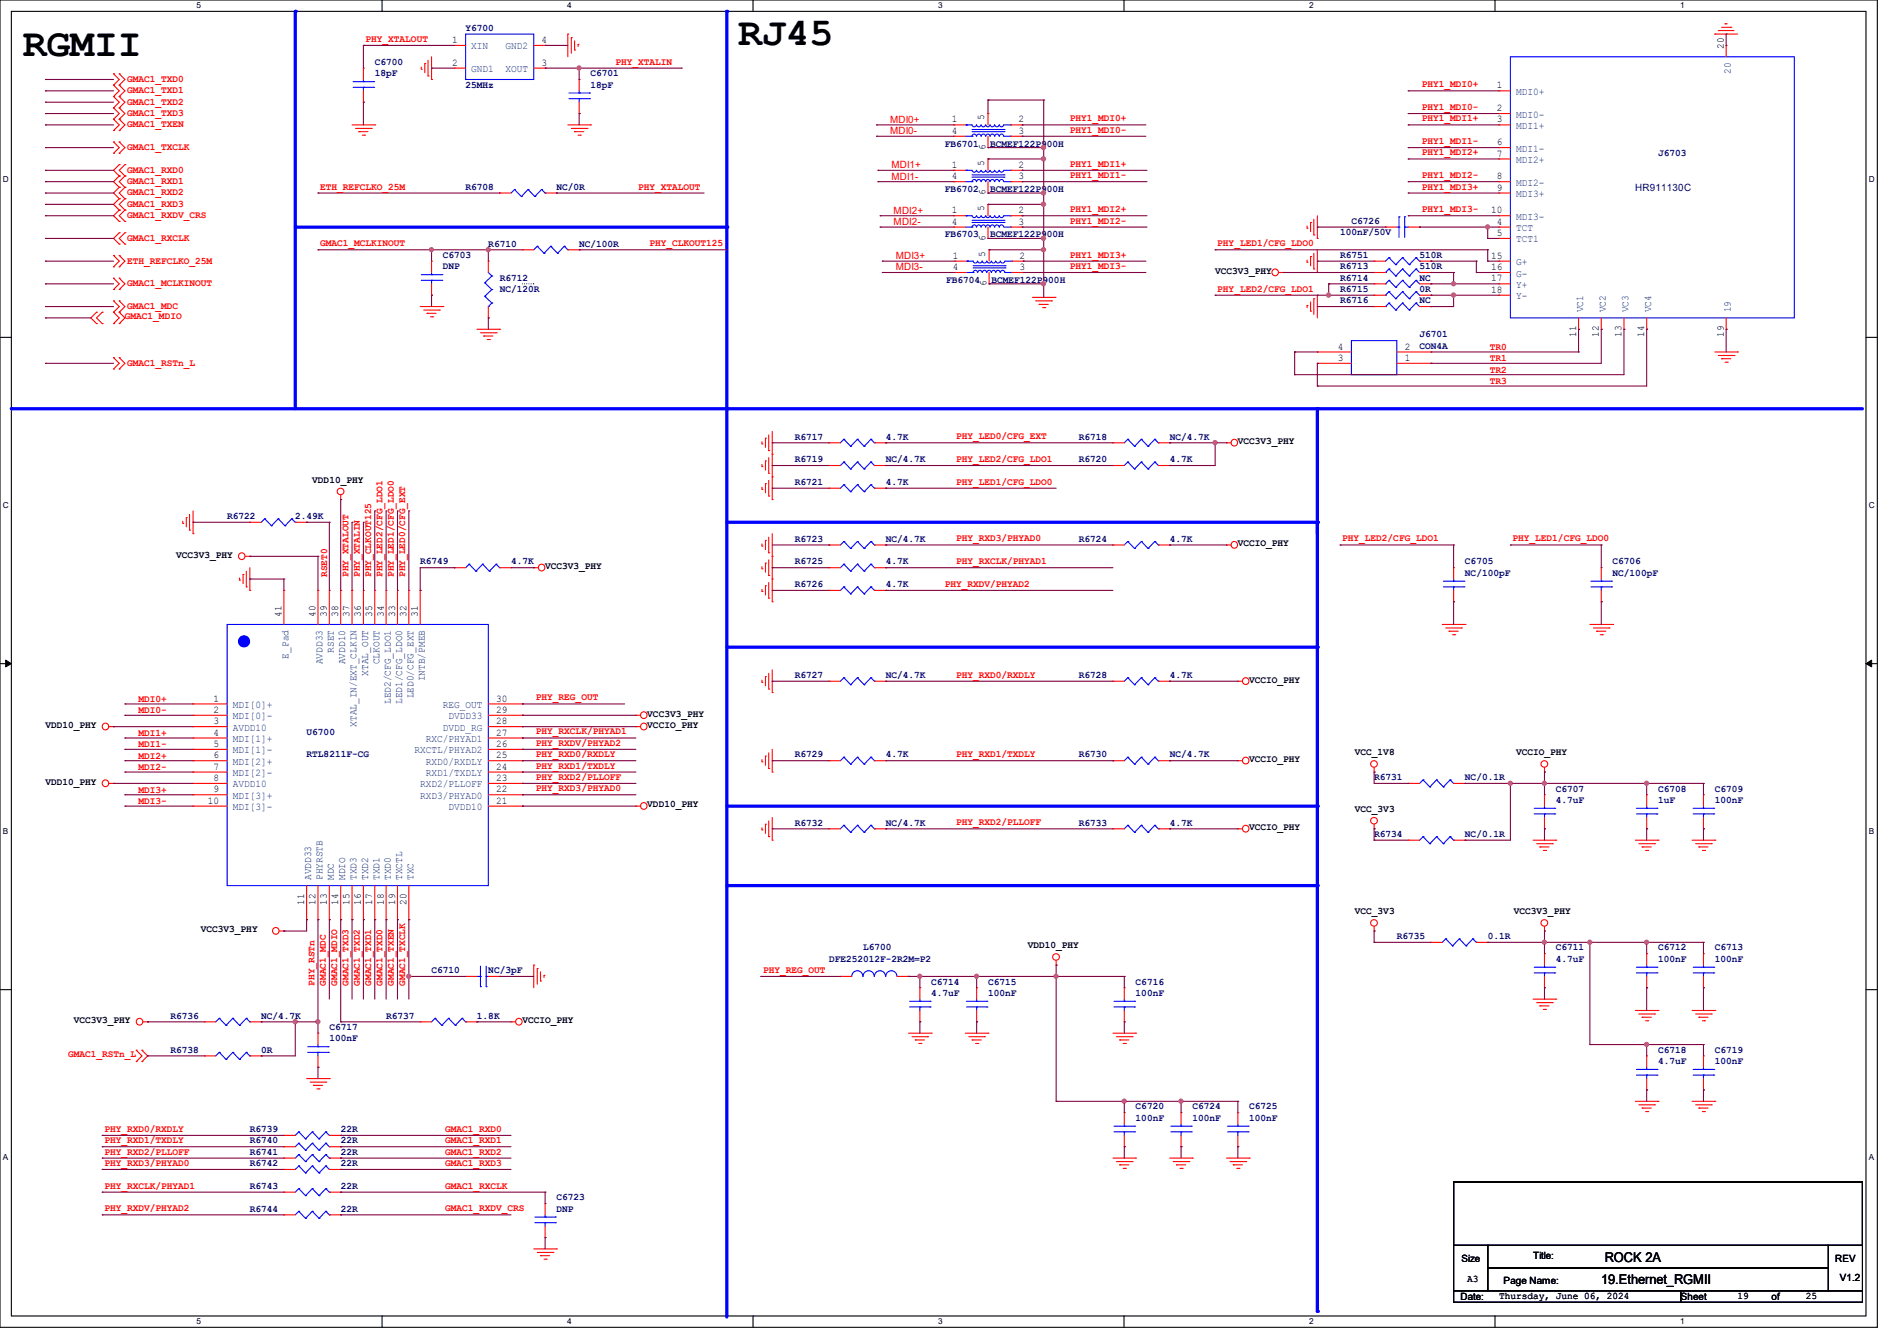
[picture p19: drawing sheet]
<svg xmlns="http://www.w3.org/2000/svg" width="297mm" height="210mm" viewBox="0 0 297 210" stroke-linecap="round" stroke-linejoin="round" font-family="sans-serif">
<defs><g id="words">
<g font-size="6.2">
<text x="3.6" y="8.8">RGMII</text>
<text x="115.6" y="7">RJ45</text>
</g>
<g font-size="2.1">
<text x="251.2" y="197.7">ROCK 2A</text>
<text x="250.7" y="201.1">19.Ethernet_RGMII</text>
</g>
<g font-size="1.6" fill="#00007f">
<text x="72.9" y="4.8">Y6700</text>
<text x="58.7" y="10.2">C6700</text>
<text x="58.7" y="11.9">18pF</text>
<text x="92.5" y="11.9">C6701</text>
<text x="72.9" y="13.7">25MHz</text>
<text x="92.5" y="13.7">18pF</text>
<text x="147.9" y="22.9">FB6701</text>
<text x="155" y="22.9">BCMEF122P900H</text>
<text x="72.9" y="29.7">R6708</text>
<text x="87.1" y="29.7">NC/0R</text>
<text x="256" y="29.9">HR911130C</text>
<text x="259.6" y="24.4">J6703</text>
<text x="147.9" y="30.1">FB6702</text>
<text x="155" y="30.1">BCMEF122P900H</text>
<text x="211.6" y="35.1">C6726</text>
<text x="69.3" y="40.4">C6703</text>
<text x="76.5" y="38.6">R6710</text>
<text x="90.7" y="38.6">NC/100R</text>
<text x="147.9" y="37.2">FB6703</text>
<text x="155" y="37.2">BCMEF122P900H</text>
<text x="209.8" y="36.8">100nF/50V</text>
<text x="209.8" y="40.4">R6751</text>
<text x="222.3" y="40.4">510R</text>
<text x="69.3" y="42.2">DNP</text>
<text x="78.2" y="43.9">R6712</text>
<text x="78.2" y="45.7">NC/120R</text>
<text x="148.1" y="44.3">FB6704</text>
<text x="155.2" y="44.3">BCMEF122P900H</text>
<text x="209.8" y="47.5">R6716</text>
<text x="209.8" y="45.7">R6715</text>
<text x="209.8" y="43.9">R6714</text>
<text x="209.8" y="42.2">R6713</text>
<text x="222.3" y="47.5">NC</text>
<text x="222.3" y="45.7">0R</text>
<text x="222.3" y="43.9">NC</text>
<text x="222.3" y="42.2">510R</text>
<text x="222.2" y="52.8">J6701</text>
<text x="222.2" y="54.6">CON4A</text>
<text x="124.5" y="68.8">R6717</text>
<text x="138.7" y="68.8">4.7K</text>
<text x="168.9" y="68.8">R6718</text>
<text x="183.1" y="68.8">NC/4.7K</text>
<text x="124.5" y="72.4">R6719</text>
<text x="124.5" y="75.9">R6721</text>
<text x="138.7" y="72.4">NC/4.7K</text>
<text x="138.7" y="75.9">4.7K</text>
<text x="168.9" y="72.4">R6720</text>
<text x="183.1" y="72.4">4.7K</text>
<text x="35.6" y="81.3">R6722</text>
<text x="46.2" y="81.3">2.49K</text>
<text x="65.8" y="88.4">R6749</text>
<text x="80" y="88.4">4.7K</text>
<text x="124.5" y="84.8">R6723</text>
<text x="124.5" y="88.4">R6725</text>
<text x="138.7" y="84.8">NC/4.7K</text>
<text x="138.7" y="88.4">4.7K</text>
<text x="168.9" y="84.8">R6724</text>
<text x="183.1" y="84.8">4.7K</text>
<text x="229.4" y="88.4">C6705</text>
<text x="252.5" y="88.4">C6706</text>
<text x="124.5" y="91.9">R6726</text>
<text x="138.7" y="91.9">4.7K</text>
<text x="229.4" y="90.2">NC/100pF</text>
<text x="252.5" y="90.2">NC/100pF</text>
<text x="124.5" y="106.2">R6727</text>
<text x="138.7" y="106.2">NC/4.7K</text>
<text x="168.9" y="106.2">R6728</text>
<text x="183.1" y="106.2">4.7K</text>
<text x="48" y="115.1">U6700</text>
<text x="48" y="118.6">RTL8211F-CG</text>
<text x="124.5" y="118.6">R6729</text>
<text x="138.7" y="118.6">4.7K</text>
<text x="168.9" y="118.6">R6730</text>
<text x="183.1" y="118.6">NC/4.7K</text>
<text x="215.1" y="122.2">R6731</text>
<text x="229.4" y="122.2">NC/0.1R</text>
<text x="243.6" y="124">C6707</text>
<text x="243.6" y="125.7">4.7uF</text>
<text x="259.6" y="124">C6708</text>
<text x="259.6" y="125.7">1uF</text>
<text x="268.5" y="124">C6709</text>
<text x="268.5" y="125.7">100nF</text>
<text x="124.5" y="129.3">R6732</text>
<text x="138.7" y="129.3">NC/4.7K</text>
<text x="168.9" y="129.3">R6733</text>
<text x="183.1" y="129.3">4.7K</text>
<text x="215.1" y="131.1">R6734</text>
<text x="229.4" y="131.1">NC/0.1R</text>
<text x="135.1" y="148.8">L6700</text>
<text x="218.7" y="147.1">R6735</text>
<text x="232.9" y="147.1">0.1R</text>
<text x="243.6" y="148.8">C6711</text>
<text x="259.6" y="148.8">C6712</text>
<text x="268.5" y="148.8">C6713</text>
<text x="67.6" y="152.4">C6710</text>
<text x="76.5" y="152.4">NC/3pF</text>
<text x="129.8" y="150.6">DFE252012F-2R2M=P2</text>
<text x="145.8" y="154.2">C6714</text>
<text x="145.8" y="156">4.7uF</text>
<text x="154.7" y="154.2">C6715</text>
<text x="154.7" y="156">100nF</text>
<text x="177.8" y="154.2">C6716</text>
<text x="177.8" y="156">100nF</text>
<text x="243.6" y="150.6">4.7uF</text>
<text x="259.6" y="150.6">100nF</text>
<text x="268.5" y="150.6">100nF</text>
<text x="26.7" y="159.5">R6736</text>
<text x="40.9" y="159.5">NC/4.7K</text>
<text x="51.6" y="161.3">C6717</text>
<text x="60.5" y="159.5">R6737</text>
<text x="74.7" y="159.5">1.8K</text>
<text x="26.7" y="164.8">R6738</text>
<text x="40.9" y="164.8">0R</text>
<text x="51.6" y="163.1">100nF</text>
<text x="259.6" y="164.8">C6718</text>
<text x="259.6" y="166.6">4.7uF</text>
<text x="268.5" y="164.8">C6719</text>
<text x="268.5" y="166.6">100nF</text>
<text x="177.8" y="173.7">C6720</text>
<text x="186.7" y="173.7">C6724</text>
<text x="195.6" y="173.7">C6725</text>
<text x="39.1" y="179.1">R6740</text>
<text x="39.1" y="177.3">R6739</text>
<text x="53.3" y="179.1">22R</text>
<text x="53.3" y="177.3">22R</text>
<text x="177.8" y="175.5">100nF</text>
<text x="186.7" y="175.5">100nF</text>
<text x="195.6" y="175.5">100nF</text>
<text x="39.1" y="180.8">R6741</text>
<text x="39.1" y="182.6">R6742</text>
<text x="53.3" y="180.8">22R</text>
<text x="53.3" y="182.6">22R</text>
<text x="39.1" y="189.7">R6744</text>
<text x="39.1" y="186.2">R6743</text>
<text x="53.3" y="189.7">22R</text>
<text x="53.3" y="186.2">22R</text>
<text x="87.1" y="188">C6723</text>
<text x="87.1" y="189.7">DNP</text>
</g>
<g font-size="1.6" fill="#f00">
<text x="57.2" y="6.6">PHY_XTALOUT</text>
<text x="96.4" y="10.1">PHY_XTALIN</text>
<text x="19.9" y="12.8">GMAC1_TXD0</text>
<text x="19.9" y="14.6">GMAC1_TXD1</text>
<text x="19.9" y="16.4">GMAC1_TXD2</text>
<text x="222.6" y="13.7">PHY1_MDI0+</text>
<text x="222.6" y="17.2">PHY1_MDI0-</text>
<text x="19.9" y="18.2">GMAC1_TXD3</text>
<text x="19.9" y="19.9">GMAC1_TXEN</text>
<text x="19.9" y="23.5">GMAC1_TXCLK</text>
<text x="139.4" y="19.2">MDI0+</text>
<text x="139.4" y="21">MDI0-</text>
<text x="167.5" y="19">PHY1_MDI0+</text>
<text x="167.5" y="20.8">PHY1_MDI0-</text>
<text x="222.6" y="19">PHY1_MDI1+</text>
<text x="222.6" y="22.6">PHY1_MDI1-</text>
<text x="19.9" y="27.1">GMAC1_RXD0</text>
<text x="19.9" y="28.8">GMAC1_RXD1</text>
<text x="50.1" y="29.7">ETH_REFCLKO_25M</text>
<text x="99.9" y="29.7">PHY_XTALOUT</text>
<text x="139.6" y="26.3">MDI1+</text>
<text x="139.6" y="28.1">MDI1-</text>
<text x="167.5" y="26.1">PHY1_MDI1+</text>
<text x="167.5" y="27.9">PHY1_MDI1-</text>
<text x="222.6" y="24.3">PHY1_MDI2+</text>
<text x="222.6" y="27.9">PHY1_MDI2-</text>
<text x="222.6" y="29.7">PHY1_MDI3+</text>
<text x="19.9" y="30.6">GMAC1_RXD2</text>
<text x="19.9" y="32.4">GMAC1_RXD3</text>
<text x="19.9" y="34.2">GMAC1_RXDV_CRS</text>
<text x="139.9" y="33.4">MDI2+</text>
<text x="139.9" y="35.2">MDI2-</text>
<text x="167.5" y="33.2">PHY1_MDI2+</text>
<text x="167.5" y="35">PHY1_MDI2-</text>
<text x="222.6" y="33.2">PHY1_MDI3-</text>
<text x="19.9" y="37.7">GMAC1_RXCLK</text>
<text x="19.9" y="41.3">ETH_REFCLKO_25M</text>
<text x="50.1" y="38.6">GMAC1_MCLKINOUT</text>
<text x="101.7" y="38.6">PHY_CLKOUT125</text>
<text x="140.3" y="40.6">MDI3+</text>
<text x="167.5" y="40.3">PHY1_MDI3+</text>
<text x="190.6" y="38.6">PHY_LED1/CFG_LDO0</text>
<text x="19.9" y="44.8">GMAC1_MCLKINOUT</text>
<text x="140.3" y="42.3">MDI3-</text>
<text x="167.5" y="42.1">PHY1_MDI3-</text>
<text x="190.6" y="45.7">PHY_LED2/CFG_LDO1</text>
<text x="19.6" y="50">GMAC1_MDIO</text>
<text x="19.9" y="48.4">GMAC1_MDC</text>
<text x="19.9" y="57.3">GMAC1_RSTn_L</text>
<text x="233.3" y="54.8">TR0</text>
<text x="233.3" y="56.6">TR1</text>
<text x="233.3" y="58.3">TR2</text>
<text x="233.3" y="60.1">TR3</text>
<text x="149.7" y="68.8">PHY_LED0/CFG_EXT</text>
<text x="149.7" y="72.3">PHY_LED2/CFG_LDO1</text>
<text x="149.7" y="75.9">PHY_LED1/CFG_LDO0</text>
<text x="149.7" y="84.8">PHY_RXD3/PHYAD0</text>
<text x="149.7" y="88.4">PHY_RXCLK/PHYAD1</text>
<text x="210.1" y="84.8">PHY_LED2/CFG_LDO1</text>
<text x="236.8" y="84.8">PHY_LED1/CFG_LDO0</text>
<text x="51.2" y="90.3" transform="rotate(-90 51.2 90.3)">RSET0</text>
<text x="54.6" y="90.3" transform="rotate(-90 54.6 90.3)">PHY_XTALOUT</text>
<text x="56.3" y="90.3" transform="rotate(-90 56.3 90.3)">PHY_XTALIN</text>
<text x="58.1" y="90.3" transform="rotate(-90 58.1 90.3)">PHY_CLKOUT125</text>
<text x="59.9" y="90.3" transform="rotate(-90 59.9 90.3)">PHY_LED2/CFG_LDO1</text>
<text x="61.7" y="90.3" transform="rotate(-90 61.7 90.3)">PHY_LED1/CFG_LDO0</text>
<text x="63.5" y="90.3" transform="rotate(-90 63.5 90.3)">PHY_LED0/CFG_EXT</text>
<text x="147.9" y="91.9">PHY_RXDV/PHYAD2</text>
<text x="149.7" y="106.1">PHY_RXD0/RXDLY</text>
<text x="21.7" y="109.9">MDI0+</text>
<text x="21.7" y="111.7">MDI0-</text>
<text x="83.9" y="109.7">PHY_REG_OUT</text>
<text x="21.7" y="115.2">MDI1+</text>
<text x="21.7" y="117">MDI1-</text>
<text x="21.7" y="118.8">MDI2+</text>
<text x="83.9" y="115">PHY_RXCLK/PHYAD1</text>
<text x="83.9" y="116.8">PHY_RXDV/PHYAD2</text>
<text x="83.9" y="118.6">PHY_RXD0/RXDLY</text>
<text x="149.7" y="118.6">PHY_RXD1/TXDLY</text>
<text x="21.7" y="120.6">MDI2-</text>
<text x="21.7" y="124.1">MDI3+</text>
<text x="21.7" y="125.9">MDI3-</text>
<text x="83.9" y="120.4">PHY_RXD1/TXDLY</text>
<text x="83.9" y="122.1">PHY_RXD2/PLLOFF</text>
<text x="83.9" y="123.9">PHY_RXD3/PHYAD0</text>
<text x="149.7" y="129.2">PHY_RXD2/PLLOFF</text>
<text x="49.2" y="154.3" transform="rotate(-90 49.2 154.3)">PHY_RSTn</text>
<text x="51" y="154.3" transform="rotate(-90 51 154.3)">GMAC1_MDC</text>
<text x="52.8" y="154.3" transform="rotate(-90 52.8 154.3)">GMAC1_MDIO</text>
<text x="54.6" y="154.3" transform="rotate(-90 54.6 154.3)">GMAC1_TXD3</text>
<text x="56.3" y="154.3" transform="rotate(-90 56.3 154.3)">GMAC1_TXD2</text>
<text x="58.1" y="154.3" transform="rotate(-90 58.1 154.3)">GMAC1_TXD1</text>
<text x="59.9" y="154.3" transform="rotate(-90 59.9 154.3)">GMAC1_TXD0</text>
<text x="61.7" y="154.3" transform="rotate(-90 61.7 154.3)">GMAC1_TXEN</text>
<text x="63.5" y="154.3" transform="rotate(-90 63.5 154.3)">GMAC1_TXCLK</text>
<text x="119.5" y="152.4">PHY_REG_OUT</text>
<text x="10.7" y="165.6">GMAC1_RSTn_L</text>
<text x="16.3" y="177.3">PHY_RXD0/RXDLY</text>
<text x="16.3" y="179">PHY_RXD1/TXDLY</text>
<text x="69.7" y="177.3">GMAC1_RXD0</text>
<text x="69.7" y="179">GMAC1_RXD1</text>
<text x="16.3" y="180.8">PHY_RXD2/PLLOFF</text>
<text x="16.3" y="182.6">PHY_RXD3/PHYAD0</text>
<text x="69.7" y="180.8">GMAC1_RXD2</text>
<text x="69.7" y="182.6">GMAC1_RXD3</text>
<text x="16.3" y="186.1">PHY_RXCLK/PHYAD1</text>
<text x="16.3" y="189.7">PHY_RXDV/PHYAD2</text>
<text x="69.7" y="186.1">GMAC1_RXCLK</text>
<text x="69.7" y="189.7">GMAC1_RXDV_CRS</text>
</g>
<g font-size="1.6">
<text x="70.8" y="6.7">1</text>
<text x="70.8" y="10.3">2</text>
<text x="84.8" y="10.3">3</text>
<text x="84.8" y="6.7">4</text>
<text x="269.9" y="7.7" transform="rotate(-90 269.9 7.7)">20</text>
<text x="234.4" y="17.4">2</text>
<text x="234.4" y="13.8">1</text>
<text x="149" y="21">4</text>
<text x="149" y="19.2">1</text>
<text x="154.1" y="18.8" transform="rotate(-90 154.1 18.8)">5</text>
<text x="154.3" y="23.5" transform="rotate(-90 154.3 23.5)">6</text>
<text x="159.5" y="21">3</text>
<text x="159.5" y="19.2">2</text>
<text x="234.4" y="19.2">3</text>
<text x="234.4" y="22.7">6</text>
<text x="149" y="28.1">4</text>
<text x="149" y="26.3">1</text>
<text x="154.1" y="26" transform="rotate(-90 154.1 26)">5</text>
<text x="159.5" y="28.1">3</text>
<text x="159.5" y="26.3">2</text>
<text x="234.4" y="24.5">7</text>
<text x="234.4" y="29.8">9</text>
<text x="234.4" y="28.1">8</text>
<text x="149" y="35.2">4</text>
<text x="149" y="33.4">1</text>
<text x="154.1" y="33.1" transform="rotate(-90 154.1 33.1)">5</text>
<text x="154.3" y="30.6" transform="rotate(-90 154.3 30.6)">6</text>
<text x="159.5" y="35.2">3</text>
<text x="159.5" y="33.4">2</text>
<text x="233.5" y="33.4">10</text>
<text x="234.4" y="35.2">4</text>
<text x="149.2" y="40.5">1</text>
<text x="154.3" y="40.2" transform="rotate(-90 154.3 40.2)">5</text>
<text x="154.3" y="37.7" transform="rotate(-90 154.3 37.7)">6</text>
<text x="159.6" y="40.5">2</text>
<text x="233.5" y="40.5">15</text>
<text x="234.4" y="37">5</text>
<text x="149.2" y="42.3">4</text>
<text x="154.5" y="44.8" transform="rotate(-90 154.5 44.8)">6</text>
<text x="159.6" y="42.3">3</text>
<text x="190.2" y="42.9">VCC3V3_PHY</text>
<text x="233.5" y="42.3">16</text>
<text x="233.5" y="45.8">18</text>
<text x="233.5" y="44.1">17</text>
<text x="246.8" y="52.8" transform="rotate(-90 246.8 52.8)">11</text>
<text x="250.3" y="52.8" transform="rotate(-90 250.3 52.8)">12</text>
<text x="253.9" y="52.8" transform="rotate(-90 253.9 52.8)">13</text>
<text x="257.4" y="52.8" transform="rotate(-90 257.4 52.8)">14</text>
<text x="269.9" y="52.8" transform="rotate(-90 269.9 52.8)">19</text>
<text x="209.5" y="56.5">3</text>
<text x="209.5" y="54.7">4</text>
<text x="219.9" y="56.5">1</text>
<text x="219.9" y="54.7">2</text>
<text x="193.8" y="69.6">VCC3V3_PHY</text>
<text x="48.9" y="75.6">VDD10_PHY</text>
<text x="27.6" y="87.3">VCC3V3_PHY</text>
<text x="85.3" y="89.1">VCC3V3_PHY</text>
<text x="193.8" y="85.6">VCCIO_PHY</text>
<text x="44.1" y="96.6" transform="rotate(-90 44.1 96.6)">41</text>
<text x="49.4" y="96.6" transform="rotate(-90 49.4 96.6)">40</text>
<text x="51.2" y="96.6" transform="rotate(-90 51.2 96.6)">39</text>
<text x="53" y="96.6" transform="rotate(-90 53 96.6)">38</text>
<text x="54.7" y="96.6" transform="rotate(-90 54.7 96.6)">37</text>
<text x="56.5" y="96.6" transform="rotate(-90 56.5 96.6)">36</text>
<text x="58.3" y="96.6" transform="rotate(-90 58.3 96.6)">35</text>
<text x="60.1" y="96.6" transform="rotate(-90 60.1 96.6)">34</text>
<text x="61.8" y="96.6" transform="rotate(-90 61.8 96.6)">33</text>
<text x="63.6" y="96.6" transform="rotate(-90 63.6 96.6)">32</text>
<text x="65.4" y="96.6" transform="rotate(-90 65.4 96.6)">31</text>
<text x="195.6" y="106.9">VCCIO_PHY</text>
<text x="33.4" y="109.9">1</text>
<text x="33.4" y="111.6">2</text>
<text x="33.4" y="113.4">3</text>
<text x="77.7" y="113.4">28</text>
<text x="77.7" y="111.6">29</text>
<text x="77.7" y="109.9">30</text>
<text x="101.3" y="112.2">VCC3V3_PHY</text>
<text x="7.1" y="114">VDD10_PHY</text>
<text x="33.4" y="115.2">4</text>
<text x="33.4" y="117">5</text>
<text x="33.4" y="118.7">6</text>
<text x="77.7" y="118.7">25</text>
<text x="77.7" y="117">26</text>
<text x="77.7" y="115.2">27</text>
<text x="101.3" y="114">VCCIO_PHY</text>
<text x="195.6" y="119.3">VCCIO_PHY</text>
<text x="212.1" y="118.3">VCC_1V8</text>
<text x="237.4" y="118.3">VCCIO_PHY</text>
<text x="7.1" y="122.9">VDD10_PHY</text>
<text x="32.6" y="125.9">10</text>
<text x="33.4" y="120.5">7</text>
<text x="33.4" y="122.3">8</text>
<text x="33.4" y="124.1">9</text>
<text x="77.7" y="125.9">21</text>
<text x="77.7" y="124.1">22</text>
<text x="77.7" y="122.3">23</text>
<text x="77.7" y="120.5">24</text>
<text x="101.3" y="126.5">VDD10_PHY</text>
<text x="195.6" y="130">VCCIO_PHY</text>
<text x="212.1" y="127.2">VCC_3V3</text>
<text x="47.6" y="141.7" transform="rotate(-90 47.6 141.7)">11</text>
<text x="49.4" y="141.7" transform="rotate(-90 49.4 141.7)">12</text>
<text x="51.2" y="141.7" transform="rotate(-90 51.2 141.7)">13</text>
<text x="53" y="141.7" transform="rotate(-90 53 141.7)">14</text>
<text x="54.7" y="141.7" transform="rotate(-90 54.7 141.7)">15</text>
<text x="56.5" y="141.7" transform="rotate(-90 56.5 141.7)">16</text>
<text x="58.3" y="141.7" transform="rotate(-90 58.3 141.7)">17</text>
<text x="60.1" y="141.7" transform="rotate(-90 60.1 141.7)">18</text>
<text x="61.8" y="141.7" transform="rotate(-90 61.8 141.7)">19</text>
<text x="63.6" y="141.7" transform="rotate(-90 63.6 141.7)">20</text>
<text x="212.1" y="143.2">VCC_3V3</text>
<text x="237" y="143.2">VCC3V3_PHY</text>
<text x="31.5" y="146">VCC3V3_PHY</text>
<text x="160.9" y="148.5">VDD10_PHY</text>
<text x="11.6" y="160.2">VCC3V3_PHY</text>
<text x="81.8" y="160.2">VCCIO_PHY</text>
<text x="228.8" y="197.6">Size</text>
<text x="240" y="197.2">Title:</text>
<text x="287.3" y="197.6">REV</text>
<text x="228.6" y="203.6">Date:</text>
<text x="229.7" y="200.7">A3</text>
<text x="234.7" y="203.4">Thursday, June 06, 2024</text>
<text x="235.4" y="201.1">Page Name:</text>
<text x="263.1" y="203.6">Sheet</text>
<text x="272" y="203.4">19</text>
<text x="277.4" y="203.6">of</text>
<text x="282.7" y="203.4">25</text>
<text x="288" y="200.6">V1.2</text>
</g>
<g font-size="1.6" fill="#003f7f">
<text x="73.8" y="7.7">XIN</text>
<text x="73.8" y="11.3">GND1</text>
<text x="79.1" y="11.3">XOUT</text>
<text x="79.1" y="7.7">GND2</text>
<text x="271" y="11.6" transform="rotate(-90 271 11.6)">20</text>
<text x="237.4" y="14.9">MDI0+</text>
<text x="237.4" y="18.4">MDI0-</text>
<text x="237.4" y="20.2">MDI1+</text>
<text x="237.4" y="23.8">MDI1-</text>
<text x="237.4" y="25.5">MDI2+</text>
<text x="237.4" y="29.1">MDI2-</text>
<text x="237.4" y="34.4">MDI3-</text>
<text x="237.4" y="30.9">MDI3+</text>
<text x="237.4" y="36.2">TCT</text>
<text x="237.4" y="41.5">G+</text>
<text x="237.4" y="38">TCT1</text>
<text x="237.4" y="43.3">G-</text>
<text x="237.4" y="46.9">Y-</text>
<text x="237.4" y="45.1">Y+</text>
<text x="247.9" y="48.9" transform="rotate(-90 247.9 48.9)">VC1</text>
<text x="251.4" y="48.9" transform="rotate(-90 251.4 48.9)">VC2</text>
<text x="255" y="48.9" transform="rotate(-90 255 48.9)">VC3</text>
<text x="258.5" y="48.9" transform="rotate(-90 258.5 48.9)">VC4</text>
<text x="271" y="48.9" transform="rotate(-90 271 48.9)">19</text>
<text x="45.2" y="103.1" transform="rotate(-90 45.2 103.1)">E_Pad</text>
<text x="50.5" y="104" transform="rotate(-90 50.5 104)">AVDD33</text>
<text x="52.3" y="102.2" transform="rotate(-90 52.3 102.2)">RSET</text>
<text x="54.1" y="104" transform="rotate(-90 54.1 104)">AVDD10</text>
<text x="57.6" y="105.8" transform="rotate(-90 57.6 105.8)">XTAL_OUT</text>
<text x="59.4" y="104" transform="rotate(-90 59.4 104)">CLKOUT</text>
<text x="66.5" y="106.7" transform="rotate(-90 66.5 106.7)">INTB/PMEB</text>
<text x="36.4" y="110.9">MDI[0]+</text>
<text x="36.4" y="112.7">MDI[0]-</text>
<text x="55.8" y="113.8" transform="rotate(-90 55.8 113.8)">XTAL_IN/EXT_CLKIN</text>
<text x="61.2" y="110.2" transform="rotate(-90 61.2 110.2)">LED2/CFG_LDO1</text>
<text x="62.9" y="110.2" transform="rotate(-90 62.9 110.2)">LED1/CFG_LDO0</text>
<text x="64.7" y="109.3" transform="rotate(-90 64.7 109.3)">LED0/CFG_EXT</text>
<text x="69.3" y="110.9">REG_OUT</text>
<text x="70.2" y="112.7">DVDD33</text>
<text x="36.4" y="114.4">AVDD10</text>
<text x="36.4" y="116.2">MDI[1]+</text>
<text x="36.4" y="118">MDI[1]-</text>
<text x="36.4" y="119.8">MDI[2]+</text>
<text x="64.9" y="118">RXCTL/PHYAD2</text>
<text x="66.7" y="119.8">RXD0/RXDLY</text>
<text x="66.7" y="116.2">RXC/PHYAD1</text>
<text x="69.3" y="114.4">DVDD_RG</text>
<text x="36.4" y="121.5">MDI[2]-</text>
<text x="36.4" y="123.3">AVDD10</text>
<text x="36.4" y="125.1">MDI[3]+</text>
<text x="65.8" y="125.1">RXD3/PHYAD0</text>
<text x="65.8" y="123.3">RXD2/PLLOFF</text>
<text x="66.7" y="121.5">RXD1/TXDLY</text>
<text x="36.4" y="126.9">MDI[3]-</text>
<text x="70.2" y="126.9">DVDD10</text>
<text x="48.7" y="137.8" transform="rotate(-90 48.7 137.8)">AVDD33</text>
<text x="50.5" y="137.8" transform="rotate(-90 50.5 137.8)">PHYRSTB</text>
<text x="52.3" y="137.8" transform="rotate(-90 52.3 137.8)">MDC</text>
<text x="54.1" y="137.8" transform="rotate(-90 54.1 137.8)">MDIO</text>
<text x="55.8" y="137.8" transform="rotate(-90 55.8 137.8)">TXD3</text>
<text x="57.6" y="137.8" transform="rotate(-90 57.6 137.8)">TXD2</text>
<text x="59.4" y="137.8" transform="rotate(-90 59.4 137.8)">TXD1</text>
<text x="61.2" y="137.8" transform="rotate(-90 61.2 137.8)">TXD0</text>
<text x="62.9" y="137.8" transform="rotate(-90 62.9 137.8)">TXCTL</text>
<text x="64.7" y="137.8" transform="rotate(-90 64.7 137.8)">TXC</text>
</g>
<g font-size="1.3">
<text x="30.8" y="1.3">5</text>
<text x="88.8" y="1.3">4</text>
<text x="146.9" y="1.3">3</text>
<text x="205" y="1.3">2</text>
<text x="263.1" y="1.3">1</text>
<text x=".5" y="28.4">D</text>
<text x="292.6" y="28.4">D</text>
<text x=".5" y="79.5">C</text>
<text x="292.6" y="79.5">C</text>
<text x=".5" y="130.6">B</text>
<text x="292.6" y="130.6">B</text>
<text x=".5" y="181.7">A</text>
<text x="292.6" y="181.7">A</text>
<text x="30.8" y="207.4">5</text>
<text x="88.8" y="207.4">4</text>
<text x="146.9" y="207.4">3</text>
<text x="205" y="207.4">2</text>
<text x="263.1" y="207.4">1</text>
</g>
</g></defs>
<g fill="none" stroke="#000" stroke-width=".17">
<path d="M0 0h293.9v207.9h-293.9zM1.8 1.8h290.3v204.3h-290.3zM59.8 0v1.8M117.9 0v1.8M176 0v1.8M234.1 0v1.8M0 52.8h1.8M292.1 52.8h1.8M0 103.9h1.8M292.1 103.9h1.8M0 155h1.8M292.1 155h1.8"/>
<path d="M59.8 206.1v1.8M117.9 206.1v1.8M176 206.1v1.8M234.1 206.1v1.8"/>
</g>
<path d="M.9 103.4l.9 .5-.9 .5zM292.1 103.9l.9-.5v1z" fill="#000"/>
<path d="M.9 103.4l.9 .5-.9 .5zM292.1 103.9l.9-.5v1z" fill="none" stroke="#000" stroke-width=".16"/>
<path d="M46.2 35.6h67.6" fill="none" stroke="#00f" stroke-width=".51"/>
<circle cx="113.8" cy="35.6" r=".25" fill="#00f"/>
<path d="M46.2 1.8v62.2" fill="none" stroke="#00f" stroke-width=".51"/>
<circle cx="46.2" cy="1.8" r=".25" fill="#00f"/>
<path d="M81.8 44.5h1.8M83.6 44.5h.1" fill="none" stroke="#000" stroke-width=".17" stroke-dasharray="0 .3"/>
<path d="M1.8 64h289.8" fill="none" stroke="#00f" stroke-width=".51"/>
<circle cx="1.8" cy="64" r=".25" fill="#00f"/>
<path d="M206.2 101.3v104.1" fill="none" stroke="#00f" stroke-width=".51"/>
<circle cx="206.2" cy="205.4" r=".25" fill="#00f"/>
<path d="M113.8 81.8h92.4" fill="none" stroke="#00f" stroke-width=".51"/>
<circle cx="206.2" cy="81.8" r=".25" fill="#00f"/>
<path d="M113.8 1.8v62.2" fill="none" stroke="#00f" stroke-width=".51"/>
<circle cx="113.8" cy="1.8" r=".25" fill="#00f"/>
<path d="M113.8 101.3h92.4" fill="none" stroke="#00f" stroke-width=".51"/>
<circle cx="206.2" cy="101.3" r=".25" fill="#00f"/>
<path d="M113.8 64v142.2" fill="none" stroke="#00f" stroke-width=".51"/>
<circle cx="113.8" cy="64" r=".25" fill="#00f"/>
<path d="M206.2 64v19.6" fill="none" stroke="#00f" stroke-width=".51"/>
<circle cx="206.2" cy="64" r=".25" fill="#00f"/>
<path d="M113.8 126.2h92.4" fill="none" stroke="#00f" stroke-width=".51"/>
<circle cx="206.2" cy="126.2" r=".25" fill="#00f"/>
<path d="M206.2 81.8v19.5" fill="none" stroke="#00f" stroke-width=".51"/>
<circle cx="206.2" cy="81.8" r=".25" fill="#00f"/>
<path d="M113.8 138.7h92.4" fill="none" stroke="#00f" stroke-width=".51"/>
<circle cx="206.2" cy="138.7" r=".25" fill="#00f"/>
<g fill="none" stroke="#f00" stroke-width=".17">
<path d="M17.8 13.3h.1M17.8 11.6h.1M17.8 15.1h.1M17.8 16.9h.1M17.8 18.7h.1M17.8 11.6l.9 .8-.9 .9M17.8 13.3l.9 .9-.9 .9M17.8 15.1l.9 .9-.9 .9M17.8 16.9l.9 .9-.9 .9M17.8 18.7l.9 .9-.9 .8M18.7 13.3h.1M18.7 11.6h.1"/>
<path d="M18.7 15.1h.1M18.7 16.9h.1M18.7 18.7h.1M18.7 11.6l.9 .8-.9 .9M18.7 13.3l.9 .9-.9 .9M18.7 15.1l.9 .9-.9 .9M18.7 16.9l.9 .9-.9 .9M18.7 18.7l.9 .9-.9 .8M55.1 19.6h3.6M56.9 10.7h.1M56.9 16h.1M56.9 10.7v1.7"/>
<path d="M56.9 14.2v1.8M58.7 19.6h.1M66 10.8h.1M66 10.5v.3M66.5 9.9h.1M66.5 9.9v1.5M67 11.9h.1M67 9.4v2.5M67.6 12.4h.1M67.6 8.9v3.5M71.1 7.1h.1M71.1 10.7h.1"/>
<path d="M71.1 7.1h1.8M71.1 10.7h1.8M83.6 7.1h1.7M83.6 10.7h1.7M85.3 10.7h.1M85.3 7.1h.1M88.9 5.3h.1M88.9 5.3v3.6M88.9 19.6h3.6M89.5 5.9h.1M89.5 5.9v2.4M90 7.8h.1"/>
<path d="M90 6.4v1.4M90.5 6.9h.1M90.5 6.9v.4M92.5 19.6h.1M149.4 19.6h.1M149.4 19.6h1.7M154.7 17.8h.1M154.7 17.8v1.8M158.2 19.6h1.8M160 19.6h.1M268.5 5.3h.1M268.5 5.3h3.5"/>
<path d="M269 4.8h.1M269 4.8h2.5M269.5 4.3h1.5M270.1 3.7h.1M270.1 3.7h.3M271 4.3h.1M17.8 20.4h.1M17.8 24h.1M17.8 22.2h.1M17.8 22.2l.9 .9-.9 .9M18.7 20.4h.1M18.7 24h.1"/>
<path d="M18.7 22.2h.1M18.7 25.8h.1M18.7 27.6h.1M18.7 29.3h.1M18.7 31.1h.1M18.7 32.9h.1M18.7 34.7h.1M18.7 36.5h.1M18.7 38.2h.1M18.7 22.2l.9 .9-.9 .9M18.7 25.8l-.9 .9 .9 .9M18.7 27.6l-.9 .8 .9 .9"/>
<path d="M18.7 29.3l-.9 .9 .9 .9M18.7 31.1l-.9 .9 .9 .9M18.7 32.9l-.9 .9 .9 .9M18.7 36.5l-.9 .8 .9 .9M19.6 27.6h.1M19.6 25.8h.1M19.6 29.3h.1M19.6 31.1h.1M19.6 32.9h.1M19.6 34.7h.1M19.6 38.2h.1M19.6 36.5h.1"/>
<path d="M19.6 25.8l-.9 .9 .9 .9M19.6 27.6l-.9 .8 .9 .9M19.6 29.3l-.9 .9 .9 .9M19.6 31.1l-.9 .9 .9 .9M19.6 32.9l-.9 .9 .9 .9M19.6 36.5l-.9 .8 .9 .9M55.7 20.1h2.4M56.2 20.6h.1M56.2 20.6h1.4M56.7 21.2h.4M57.1 21.2h.1M58.1 20.1h.1"/>
<path d="M78.2 30.2h.1M78.2 30.2h1.8M85.3 30.2h1.8M87.1 30.2h.1M89.5 20.1h2.4M90 20.6h.1M90 20.6h1.4M90.5 21.2h.3M90.8 21.2h.1M91.9 20.1h.1M149.4 21.3h.1M149.4 28.4h.1"/>
<path d="M149.4 26.7h.1M149.4 21.3h1.7M149.4 28.4h1.7M149.4 26.7h1.7M154.7 23.1h.1M154.7 24.9h.1M154.7 30.2h.1M154.7 21.3v1.8M154.7 24.9v1.8M154.7 28.4v1.8M154.9 39.1h.1M154.9 39.1v1.8"/>
<path d="M158.2 21.3h1.8M158.2 28.4h1.8M158.2 26.7h1.8M160 21.3h.1M160 28.4h.1M160 26.7h.1M204.6 35.7h.1M204.6 35.4v.3M205.2 34.8h.1M205.2 34.8v1.5M205.7 36.8h.1M205.7 34.3v2.5"/>
<path d="M205.7 39.7v2.4M206.2 37.3h.1M206.2 33.8v3.5M206.2 39.1v3.6M216.9 35.6h.1M216.9 35.6h1.8M220.5 35.6h1.8M222.3 35.6h.1M15.1 48.9h.1M15.1 50.7h.1M15.1 48.9l-.9 .9 .9 .9M16 50.7h.1"/>
<path d="M16 48.9h.1M16 48.9l-.9 .9 .9 .9M17.8 41.8h.1M17.8 40h.1M17.8 45.3h.1M17.8 43.6h.1M17.8 48.9h.1M17.8 47.1h.1M17.8 50.7h.1M17.8 57.8h.1M17.8 56h.1M17.8 40l.9 .9-.9 .9"/>
<path d="M17.8 43.6l.9 .9-.9 .8M17.8 47.1l.9 .9-.9 .9M17.8 48.9l.9 .9-.9 .9M17.8 56l.9 .9-.9 .9M18.7 41.8h.1M18.7 40h.1M18.7 45.3h.1M18.7 43.6h.1M18.7 48.9h.1M18.7 47.1h.1M18.7 50.7h.1M18.7 57.8h.1"/>
<path d="M18.7 56h.1M18.7 40l.9 .9-.9 .9M18.7 43.6l.9 .9-.9 .8M18.7 47.1l.9 .9-.9 .9M18.7 48.9l.9 .9-.9 .9M18.7 56l.9 .9-.9 .9M65.8 48h3.5M66.3 48.6h2.5M66.8 49.1h.1M66.8 49.1h1.5M67.4 49.6h.3M67.6 40.9h.1"/>
<path d="M67.6 46.2h.1M67.6 40.9v1.8M67.6 44.5v1.7M67.7 49.6h.1M68.8 48.6h.1M69.3 48h.1M74.7 51.6h3.5M75.2 52.1h2.5M75.7 52.6h.1M75.7 52.6h1.5M76.3 53.2h.3M76.5 40.9h.1"/>
<path d="M76.5 49.8h.1M76.5 40.9v1.8M76.5 48v1.8M76.6 53.2h.1M77.7 52.1h.1M78.2 51.6h.1M149.5 42.7h.1M149.5 40.9h.1M149.5 42.7h1.8M149.5 40.9h1.8M154.9 44.5h.1M154.9 42.7v1.8"/>
<path d="M158.4 42.7h1.8M158.4 40.9h1.8M160.2 42.7h.1M160.2 40.9h.1M161.6 46.6h3.6M162.1 47.1h2.5M162.7 47.7h.1M162.7 47.7h1.4M163.2 48.2h.4M163.6 48.2h.1M164.6 47.1h.1M165.2 46.6h.1"/>
<path d="M200.2 42.7h.7M200.9 42.7h.1M204.6 41.1h.1M204.6 47.8h.1M204.6 40.7v.4M204.6 47.8v.4M205.2 40.2h.1M205.2 48.7h.1M205.2 40.2v1.4M205.2 47.3v1.4M205.7 42.1h.1M205.7 46.8h.1"/>
<path d="M205.7 46.8v2.4M206.2 42.7h.1M206.2 46.2h.1M206.2 46.2v3.6M215.1 48h.1M215.1 46.2h.1M215.1 44.5h.1M215.1 42.7h.1M215.1 48h1.8M215.1 42.7h1.8M215.1 46.2h1.8M215.1 44.5h1.8"/>
<path d="M222.3 48h1.7M222.3 42.7h1.7M222.3 46.2h1.7M222.3 44.5h1.7M224 48h.1M224 46.2h.1M224 44.5h.1M224 42.7h.1M268.5 55.1h3.5M269 55.7h2.5M269.5 56.2h.1M269.5 56.2h1.5"/>
<path d="M270.1 56.7h.3M270.4 56.7h.1M271.5 55.7h.1M272 55.1h.1M53.3 78.2h.1M53.3 77.5v.7M119.3 69.5h.1M119.3 73.1h.1M119.3 76.6h.1M119.3 69.2v.3M119.3 72.7v.4M119.3 76.3v.3"/>
<path d="M119.8 68.6h.1M119.8 72.2h.1M119.8 75.7h.1M119.8 68.6v1.5M119.8 72.2v1.4M119.8 75.7v1.5M120.4 70.6h.1M120.4 74.1h.1M120.4 77.7h.1M120.4 68.1v2.5M120.4 71.7v2.4M120.4 75.2v2.5"/>
<path d="M120.9 71.1h.1M120.9 74.7h.1M120.9 78.2h.1M120.9 67.6v10.6M129.8 72.9h.1M129.8 76.5h.1M129.8 69.3h.1M129.8 69.3h1.8M129.8 72.9h1.8M129.8 76.5h1.8M136.9 69.3h1.8M136.9 72.9h1.8"/>
<path d="M136.9 76.5h1.8M138.7 72.9h.1M138.7 76.5h.1M138.7 69.3h.1M174.2 72.9h.1M174.2 69.3h.1M174.2 69.3h1.8M174.2 72.9h1.8M181.4 69.3h1.7M181.4 72.9h1.7M183.1 72.9h.1M183.1 69.3h.1"/>
<path d="M192 69.3h.1M192 69.3h.7M28.6 82h.1M28.6 81.6v.4M29.2 81.1h.1M29.2 81.1v1.4M29.7 83h.1M29.7 80.6v2.4M30.2 83.6h.1M30.2 80v3.6M37.5 90.8h.1M37.5 90.5v.3"/>
<path d="M38.1 90h.1M38.1 90v1.4M38.4 87.1h.7M38.6 91.9h.1M38.6 89.5v2.4M39.1 87.1h.1M39.1 92.5h.1M39.1 81.8h.1M39.1 88.9v3.6M39.1 81.8h1.8M46.2 81.8h1.8M48 81.8h.1"/>
<path d="M71.1 88.9h.1M71.1 88.9h1.8M78.2 88.9h1.8M80 88.9h.1M83.6 88.9h.1M83.6 88.9h.7M119.3 85.5h.1M119.3 89.1h.1M119.3 92.6h.1M119.3 85.2v.3M119.3 88.7v.4M119.3 92.3v.3"/>
<path d="M119.8 84.6h.1M119.8 88.2h.1M119.8 91.7h.1M119.8 84.6v1.5M119.8 88.2v1.4M119.8 91.7v1.5M120.4 86.6h.1M120.4 90.1h.1M120.4 93.7h.1M120.4 84.1v2.5M120.4 87.7v2.4M120.4 91.2v2.5"/>
<path d="M120.9 87.1h.1M120.9 90.7h.1M120.9 94.2h.1M120.9 83.6v10.6M129.8 85.3h.1M129.8 92.5h.1M129.8 88.9h.1M129.8 85.3h1.8M129.8 88.9h1.8M129.8 92.5h1.8M136.9 85.3h1.8M136.9 88.9h1.8"/>
<path d="M136.9 92.5h1.8M138.7 85.3h.1M138.7 92.5h.1M138.7 88.9h.1M192 85.3h.1M192 85.3h.7M225.8 97.8h3.6M226.4 98.3h2.4M226.9 98.8h.1M226.9 98.8h1.4M227.4 99.4h.4M227.6 88.9h.1"/>
<path d="M227.6 94.2h.1M227.6 88.9v1.8M227.6 92.5v1.7M227.8 99.4h.1M228.8 98.3h.1M229.4 97.8h.1M248.9 97.8h3.6M249.5 98.3h2.4M250 98.8h.1M250 98.8h1.4M250.5 99.4h.4M250.7 88.9h.1"/>
<path d="M250.7 94.2h.1M250.7 88.9v1.8M250.7 92.5v1.7M250.9 99.4h.1M251.9 98.3h.1M252.5 97.8h.1M17.1 113.8h.7M17.8 113.8h.1M99.6 112h.1M99.6 113.8h.1M99.6 112h.7M99.6 113.8h.7"/>
<path d="M119.3 106.9h.1M119.3 119.3h.1M119.3 106.5v.4M119.3 119v.3M119.8 106h.1M119.8 118.4h.1M119.8 106v1.4M119.8 118.4v1.4M120.4 107.9h.1M120.4 105.5v2.4M120.4 117.9v2.5M120.9 108.5h.1"/>
<path d="M120.9 104.9v3.6M120.9 117.3v3.6M129.8 106.7h.1M129.8 119.1h.1M129.8 106.7h1.8M129.8 119.1h1.8M136.9 106.7h1.8M136.9 119.1h1.8M138.7 106.7h.1M138.7 119.1h.1M174.2 106.7h.1M174.2 106.7h1.8"/>
<path d="M181.4 106.7h1.7M183.1 106.7h.1M193.8 106.7h.1M193.8 119.1h.1M193.8 106.7h.7M193.8 119.1h.7M17.1 122.7h.7M17.8 122.7h.1M99.6 126.2h.1M99.6 126.2h.7M119.3 130h.1M119.3 129.6v.4"/>
<path d="M119.8 129.1h.1M119.8 129.1v1.4M120.4 120.4h.1M120.4 131h.1M120.4 128.6v2.4M120.9 120.9h.1M120.9 131.6h.1M120.9 128v3.6M129.8 129.8h.1M129.8 129.8h1.8M136.9 129.8h1.8M138.7 129.8h.1"/>
<path d="M193.8 129.8h.1M193.8 129.8h.7M215.1 120.9h.1M215.1 129.8h.1M215.1 120.2v.7M215.1 129.1v.7M220.5 122.7h.1M220.5 122.7h1.8M227.6 122.7h1.8M229.4 122.7h.1M240 131.6h3.6M240.6 132.1h2.4"/>
<path d="M241.1 132.6h.1M241.1 132.6h1.4M241.6 133.2h.4M241.8 120.9h.1M241.8 120.2v.7M242 133.2h.1M243 132.1h.1M243.6 131.6h.1M256 131.6h3.6M256.6 132.1h2.4M257.1 132.6h.1M257.1 132.6h1.4"/>
<path d="M257.6 133.2h.4M257.8 124.5h.1M257.8 129.8h.1M257.8 124.5v1.7M257.8 128v1.8M258 133.2h.1M259 132.1h.1M259.6 131.6h.1M264.9 131.6h3.6M265.5 132.1h2.4M266 132.6h.1M266 132.6h1.4"/>
<path d="M266.5 133.2h.4M266.7 124.5h.1M266.7 129.8h.1M266.7 124.5v1.7M266.7 128v1.8M266.9 133.2h.1M267.9 132.1h.1M268.5 131.6h.1M43.7 145.8h.8M44.5 145.8h.1M72.9 152.9h.1M72.9 152.9h1.8"/>
<path d="M76.5 152.9h1.7M78.2 152.9h.1M83.6 151.1h.1M83.6 151.1v3.6M84.1 151.7h.1M84.1 151.7v2.4M84.6 153.6h.1M84.6 152.2v1.4M85.2 152.7h.1M85.2 152.7v.4M131.6 152.9h.1M131.6 152.9h1.8"/>
<path d="M140.5 152.9h1.7M142.2 152.9h.1M144 154.7h.1M144 154.7v1.8M144 158.2v1.8M165.4 151.1h.1M165.4 150.4v.7M176 154.7h.1M176 154.7v1.8M176 158.2v1.8M215.1 145.8h.1M215.1 145.1v.7"/>
<path d="M224 147.6h.1M224 147.6h1.8M231.1 147.6h1.8M232.9 147.6h.1M240 156.5h3.6M240.6 157h2.4M241.1 157.5h.1M241.1 157.5h1.4M241.6 158.1h.4M241.8 145.8h.1M241.8 145.1v.7M242 158.1h.1"/>
<path d="M243 157h.1M243.6 156.5h.1M256 158.2h3.6M256.6 158.8h2.4M257.1 159.3h.1M257.1 159.3h1.4M257.6 159.9h.4M257.8 149.4h.1M257.8 154.7h.1M257.8 149.4v1.7M257.8 152.9v1.8M258 159.9h.1"/>
<path d="M259 158.8h.1M259.6 158.2h.1M264.9 158.2h3.6M265.5 158.8h2.4M266 159.3h.1M266 159.3h1.4M266.5 159.9h.4M266.7 149.4h.1M266.7 154.7h.1M266.7 149.4v1.7M266.7 152.9v1.8M266.9 159.9h.1"/>
<path d="M267.9 158.8h.1M268.5 158.2h.1M21.3 164.5h.1M21.3 166.2h.1M21.3 164.5l.9 .9-.9 .8M22.2 166.2h.1M22.2 164.5h.1M22.2 164.5l.9 .9-.9 .8M22.4 160h.7M23.1 160h.1M32 165.4h.1M32 160h.1"/>
<path d="M32 160h1.8M32 165.4h1.8M39.1 160h1.8M39.1 165.4h1.8M40.9 165.4h.1M40.9 160h.1M44.5 179.6h.1M44.5 177.8h.1M44.5 179.6h1.7M44.5 177.8h1.7M48 168.9h3.6M48.6 169.5h2.4"/>
<path d="M49.1 170h.1M49.1 170h1.4M49.6 170.5h.4M49.8 161.8h.1M49.8 167.1h.1M49.8 161.8v1.8M49.8 165.4v1.7M50 170.5h.1M51 169.5h.1M51.6 168.9h.1M51.6 179.6h1.7M51.6 177.8h1.7"/>
<path d="M53.3 179.6h.1M53.3 177.8h.1M80 160h.1M80 160h.7M142.2 161.8h3.6M142.8 162.3h2.4M143.3 162.9h.1M143.3 162.9h1.4M143.8 163.4h.4M144 160h.1M144.2 163.4h.1M145.2 162.3h.1"/>
<path d="M145.8 161.8h.1M151.1 161.8h3.6M151.7 162.3h2.4M152.2 162.9h.1M152.2 162.9h1.4M152.7 163.4h.4M153.1 163.4h.1M154.1 162.3h.1M154.7 161.8h.1M174.2 161.8h3.6M174.8 162.3h2.4M175.3 162.9h.1"/>
<path d="M175.3 162.9h1.4M175.9 163.4h.3M176 160h.1M176.2 163.4h.1M177.2 162.3h.1M177.8 161.8h.1M184.9 174.2h.1M184.9 179.6h.1M184.9 174.2v1.8M184.9 177.8v1.8M193.8 174.2h.1M193.8 179.6h.1"/>
<path d="M193.8 174.2v1.8M193.8 177.8v1.8M256 172.5h3.6M256.6 173h2.4M257.1 173.5h.1M257.1 173.5h1.4M257.6 174.1h.4M258 174.1h.1M259 173h.1M259.6 172.5h.1M264.9 172.5h3.6M265.5 173h2.4"/>
<path d="M266 173.5h.1M266 173.5h1.4M266.5 174.1h.4M266.7 165.4h.1M266.7 170.7h.1M266.7 165.4v1.7M266.7 168.9v1.8M266.9 174.1h.1M267.9 173h.1M268.5 172.5h.1M44.5 181.4h.1M44.5 190.2h.1"/>
<path d="M44.5 183.1h.1M44.5 181.4h1.7M44.5 190.2h1.7M44.5 183.1h1.7M51.6 181.4h1.7M51.6 190.2h1.7M51.6 183.1h1.7M53.3 181.4h.1M53.3 190.2h.1M53.3 183.1h.1M83.6 195.6h3.5M84.1 196.1h2.5"/>
<path d="M84.6 196.6h.1M84.6 196.6h1.5M85.2 197.2h.3M85.5 197.2h.1M86.6 196.1h.1M87.1 195.6h.1M174.2 181.4h3.6M174.8 181.9h2.4M175.3 182.4h.1M175.3 182.4h1.4M175.9 183h.3M176.2 183h.1"/>
<path d="M177.2 181.9h.1M177.8 181.4h.1M183.1 181.4h3.6M183.7 181.9h2.4M184.2 182.4h.1M184.2 182.4h1.4M184.7 183h.4M185.1 183h.1M186.1 181.9h.1M186.7 181.4h.1M192 181.4h3.6M192.6 181.9h2.4"/>
<path d="M193.1 182.4h.1M193.1 182.4h1.4M193.6 183h.4M194 183h.1M195 181.9h.1M195.6 181.4h.1"/>
<circle cx="199.6" cy="42.7" r=".52"/>
<circle cx="53.3" cy="77" r=".52"/>
<circle cx="193.2" cy="69.3" r=".52"/>
<circle cx="37.8" cy="87.1" r=".52"/>
<circle cx="84.8" cy="88.9" r=".52"/>
<circle cx="193.2" cy="85.3" r=".52"/>
<circle cx="16.5" cy="113.8" r=".52"/>
<circle cx="100.8" cy="113.8" r=".52"/>
<circle cx="100.8" cy="112" r=".52"/>
<circle cx="195" cy="106.7" r=".52"/>
<circle cx="195" cy="119.1" r=".52"/>
<circle cx="215.1" cy="119.6" r=".52"/>
<circle cx="241.8" cy="119.6" r=".52"/>
<circle cx="16.5" cy="122.7" r=".52"/>
<circle cx="100.8" cy="126.2" r=".52"/>
<circle cx="195" cy="129.8" r=".52"/>
<circle cx="215.1" cy="128.5" r=".52"/>
<circle cx="43.2" cy="145.8" r=".52"/>
<circle cx="165.3" cy="149.9" r=".52"/>
<circle cx="215.1" cy="144.5" r=".52"/>
<circle cx="241.8" cy="144.5" r=".52"/>
<circle cx="21.8" cy="160" r=".52"/>
<circle cx="81.2" cy="160" r=".52"/>
</g>
<path d="M227.6 185.1h64v9.9h-64zM227.6 195h5.3v7.1h-5.3zM232.9 195h53.4v3.6h-53.4zM232.9 198.6h53.4v3.5h-53.4zM286.3 195h5.3v7.1h-5.3zM227.6 202.1h35.5v1.8h-35.5zM263.1 202.1h28.5v1.8h-28.5z" fill="none" stroke="#000" stroke-width=".17"/>
<g fill="none" stroke="#00f" stroke-width=".17">
<path d="M55.3 13.7h3.2M55.3 12.8h3.2M56.9 12.8h.1M56.9 13.7h.1M56.9 12.4v.4M56.9 13.7v.5M58.5 13.7h.1M58.5 12.8h.1M72.9 5.3h10.7v7.1h-10.7zM151.3 19.6h.1M152.9 19.6a.34 .34 0 0 1-.4 .3 .34 .34 0 0 1-.3-.3h-1.1M153.6 19.6a.34 .34 0 0 1-.4 .3 .34 .34 0 0 1-.3-.3"/>
<path d="M154.3 19.6a.34 .34 0 0 1-.3 .3 .34 .34 0 0 1-.4-.3M155 19.6a.32 .32 0 0 1-.3 .3 .32 .32 0 0 1-.4-.3M155.7 19.6a.34 .34 0 0 1-.3 .3 .34 .34 0 0 1-.4-.3M156.4 19.6a.34 .34 0 0 1-.3 .3 .34 .34 0 0 1-.4-.3M157.1 19.6a.34 .34 0 0 1-.3 .3 .34 .34 0 0 1-.3-.3M157.2 19.6h1M158.2 19.6h.1M80.6 29.7h.1M80.6 29.7l-.6 .5M80.6 29.7l1 1.1M81.6 30.8h.1M82.7 29.7h.1"/>
<path d="M82.7 29.7l-1.1 1.1M82.7 29.7l1 1.1M83.7 30.8h.1M84.8 29.7h.1M84.8 29.7l-1.1 1.1M84.8 29.7l.5 .5M85.3 30.2h.1M151.1 21.3h1.1M151.1 28.4h1.1M151.3 26.7h.1M152.2 21.3h.1M152.2 28.4h.1"/>
<path d="M152.2 20.6h5M152.2 20.3h5M152.2 27.7h5M152.2 27.4h5M152.9 21.3a.34 .34 0 0 0-.4-.3 .34 .34 0 0 0-.3 .3M152.9 28.4a.34 .34 0 0 0-.4-.3 .34 .34 0 0 0-.3 .3M152.9 26.7a.34 .34 0 0 1-.4 .3 .34 .34 0 0 1-.3-.3h-1.1M153.6 21.3a.34 .34 0 0 0-.4-.3 .34 .34 0 0 0-.3 .3M153.6 28.4a.34 .34 0 0 0-.4-.3 .34 .34 0 0 0-.3 .3M153.6 26.7a.34 .34 0 0 1-.4 .3 .34 .34 0 0 1-.3-.3M154.3 21.3a.34 .34 0 0 0-.3-.3 .34 .34 0 0 0-.4 .3M154.3 28.4a.34 .34 0 0 0-.3-.3 .34 .34 0 0 0-.4 .3"/>
<path d="M154.3 26.7a.34 .34 0 0 1-.3 .3 .34 .34 0 0 1-.4-.3M155 21.3a.32 .32 0 0 0-.3-.3 .32 .32 0 0 0-.4 .3M155 28.4a.32 .32 0 0 0-.3-.3 .32 .32 0 0 0-.4 .3M155 26.7a.32 .32 0 0 1-.3 .3 .32 .32 0 0 1-.4-.3M155.7 21.3a.34 .34 0 0 0-.3-.3 .34 .34 0 0 0-.4 .3M155.7 28.4a.34 .34 0 0 0-.3-.3 .34 .34 0 0 0-.4 .3M155.7 26.7a.34 .34 0 0 1-.3 .3 .34 .34 0 0 1-.4-.3M156.4 21.3a.34 .34 0 0 0-.3-.3 .34 .34 0 0 0-.4 .3M156.4 28.4a.34 .34 0 0 0-.3-.3 .34 .34 0 0 0-.4 .3M156.4 26.7a.34 .34 0 0 1-.3 .3 .34 .34 0 0 1-.4-.3M157.1 21.3a.34 .34 0 0 0-.3-.3 .34 .34 0 0 0-.3 .3M157.1 28.4a.34 .34 0 0 0-.3-.3 .34 .34 0 0 0-.3 .3"/>
<path d="M157.1 26.7a.34 .34 0 0 1-.3 .3 .34 .34 0 0 1-.3-.3M157.2 20.6h.1M157.2 20.3h.1M157.2 27.7h.1M157.2 27.4h.1M157.2 21.3h1M157.2 28.4h1M157.2 26.7h1M158.2 21.3h.1M158.2 28.4h.1M158.2 26.7h.1M218.7 35.6h.3"/>
<path d="M219 35.6h.1M219 34h.1M219 34v3.2M219.9 34h.1M219.9 35.6h.1M219.9 35.6h.6M219.9 34v3.2M66 43.9h3.2M66 43h3.2M67.6 43h.1M67.6 43.9h.1M67.6 42.7v.3"/>
<path d="M67.6 43.9v.6M69.2 43.9h.1M69.2 43h.1M75.9 44.3h.1M75.9 46.4h.1M75.9 44.3l1.1 1M75.9 46.4l1.1 1.1M76.5 48h.1M76.5 42.7l.5 .5M77 43.2h.1M77 45.3h.1M77 47.5h.1"/>
<path d="M77 43.2l-1.1 1.1M77 45.3l-1.1 1.1M77 47.5l-.5 .5M151.3 42.7h1.1M151.5 40.9h.1M152.4 42.7h.1M152.4 42h5M152.4 41.6h5M153 42.7a.34 .34 0 0 0-.3-.4 .34 .34 0 0 0-.3 .4M153 40.9a.34 .34 0 0 1-.3 .3 .34 .34 0 0 1-.3-.3h-1.1M153.8 42.7a.34 .34 0 0 0-.4-.4 .34 .34 0 0 0-.3 .4M153.8 40.9a.34 .34 0 0 1-.4 .3 .34 .34 0 0 1-.3-.3"/>
<path d="M154.5 42.7a.34 .34 0 0 0-.4-.4 .34 .34 0 0 0-.3 .4M154.5 40.9a.34 .34 0 0 1-.4 .3 .34 .34 0 0 1-.3-.3M155.2 42.7a.34 .34 0 0 0-.3-.4 .34 .34 0 0 0-.4 .4M155.2 40.9a.34 .34 0 0 1-.3 .3 .34 .34 0 0 1-.4-.3M155.9 42.7a.32 .32 0 0 0-.3-.4 .32 .32 0 0 0-.4 .4M155.9 40.9a.32 .32 0 0 1-.3 .3 .32 .32 0 0 1-.4-.3M156.6 42.7a.34 .34 0 0 0-.3-.4 .34 .34 0 0 0-.4 .4M156.6 40.9a.34 .34 0 0 1-.3 .3 .34 .34 0 0 1-.4-.3M157.3 42.7a.34 .34 0 0 0-.3-.4 .34 .34 0 0 0-.4 .4M157.3 40.9a.34 .34 0 0 1-.3 .3 .34 .34 0 0 1-.4-.3M157.4 42h.1M157.4 41.6h.1"/>
<path d="M157.4 42.7h1M157.4 40.9h1M158.4 42.7h.1M158.4 40.9h.1M216.9 48h.1M216.9 46.2h.1M216.9 44.5h.1M216.9 42.7h.1M217.5 47.5h.1M217.5 45.7h.1M217.5 43.9h.1M217.5 42.1h.1"/>
<path d="M217.5 43.9l-.6 .6M217.5 47.5l1 1.1M217.5 47.5l-.6 .5M217.5 45.7l1 1.1M217.5 45.7l-.6 .5M217.5 43.9l1 1.1M217.5 42.1l1 1.1M217.5 42.1l-.6 .6M218.5 48.6h.1M218.5 46.8h.1M218.5 45h.1M218.5 43.2h.1"/>
<path d="M219.6 47.5h.1M219.6 45.7h.1M219.6 43.9h.1M219.6 42.1h.1M219.6 47.5l1 1.1M219.6 47.5l-1.1 1.1M219.6 45.7l1 1.1M219.6 45.7l-1.1 1.1M219.6 43.9l1 1.1M219.6 43.9l-1.1 1.1M219.6 42.1l1 1.1M219.6 42.1l-1.1 1.1"/>
<path d="M220.6 48.6h.1M220.6 46.8h.1M220.6 45h.1M220.6 43.2h.1M221.7 47.5h.1M221.7 45.7h.1M221.7 43.9h.1M221.7 42.1h.1M221.7 47.5l.6 .5M221.7 47.5l-1.1 1.1M221.7 45.7l.6 .5M221.7 45.7l-1.1 1.1"/>
<path d="M221.7 43.9l.6 .6M221.7 43.9l-1.1 1.1M221.7 42.1l.6 .6M221.7 42.1l-1.1 1.1M132.1 72.3h.1M132.1 75.9h.1M132.1 68.8h.1M132.1 72.3l-.5 .6M132.1 72.3l1.1 1.1M132.1 75.9l-.5 .6M132.1 75.9l1.1 1.1M132.1 68.8l-.5 .5"/>
<path d="M132.1 68.8l1.1 1.1M133.2 73.4h.1M133.2 77h.1M133.2 69.9h.1M134.2 72.3h.1M134.2 75.9h.1M134.2 68.8h.1M134.2 72.3l-1 1.1M134.2 72.3l1.1 1.1M134.2 75.9l-1 1.1M134.2 75.9l1.1 1.1M134.2 68.8l-1 1.1"/>
<path d="M134.2 68.8l1.1 1.1M135.3 73.4h.1M135.3 77h.1M135.3 69.9h.1M136.4 72.3h.1M136.4 75.9h.1M136.4 68.8h.1M136.4 72.3l-1.1 1.1M136.4 72.3l.5 .6M136.4 75.9l-1.1 1.1M136.4 75.9l.5 .6M136.4 68.8l-1.1 1.1"/>
<path d="M136.4 68.8l.5 .5M136.9 72.9h.1M136.9 76.5h.1M136.9 69.3h.1M176.6 72.3h.1M176.6 68.8h.1M176.6 72.3l-.6 .6M176.6 72.3l1 1.1M176.6 68.8l-.6 .5M176.6 68.8l1 1.1M177.6 73.4h.1M177.6 69.9h.1"/>
<path d="M178.7 72.3h.1M178.7 68.8h.1M178.7 72.3l-1.1 1.1M178.7 72.3l1 1.1M178.7 68.8l-1.1 1.1M178.7 68.8l1 1.1M179.7 73.4h.1M179.7 69.9h.1M180.8 72.3h.1M180.8 68.8h.1M180.8 72.3l-1.1 1.1M180.8 72.3l.6 .6"/>
<path d="M180.8 68.8l-1.1 1.1M180.8 68.8l.6 .5M181.4 72.9h.1M181.4 69.3h.1M35.6 97.8h40.9v40.9h-40.9zM41.4 81.2h.1M41.4 81.2l-.5 .6M41.4 81.2l1.1 1.1M42.5 82.3h.1M43.6 81.2h.1M43.6 81.2l-1.1 1.1M43.6 81.2l1 1.1"/>
<path d="M44.6 82.3h.1M45.7 81.2h.1M45.7 81.2l-1.1 1.1M45.7 81.2l.5 .6M46.2 81.8h.1M73.4 88.4h.1M73.4 88.4l-.5 .5M73.4 88.4l1.1 1.1M74.5 89.5h.1M75.6 88.4h.1M75.6 88.4l-1.1 1.1M75.6 88.4l1 1.1"/>
<path d="M76.6 89.5h.1M77.7 88.4h.1M77.7 88.4l-1.1 1.1M77.7 88.4l.5 .5M78.2 88.9h.1M132.1 84.8h.1M132.1 91.9h.1M132.1 88.4h.1M132.1 84.8l-.5 .5M132.1 84.8l1.1 1.1M132.1 91.9l-.5 .6M132.1 91.9l1.1 1.1"/>
<path d="M132.1 88.4l-.5 .5M132.1 88.4l1.1 1.1M133.2 85.9h.1M133.2 93h.1M133.2 89.5h.1M134.2 84.8h.1M134.2 91.9h.1M134.2 88.4h.1M134.2 84.8l-1 1.1M134.2 84.8l1.1 1.1M134.2 91.9l-1 1.1M134.2 91.9l1.1 1.1"/>
<path d="M134.2 88.4l-1 1.1M134.2 88.4l1.1 1.1M135.3 85.9h.1M135.3 93h.1M135.3 89.5h.1M136.4 84.8h.1M136.4 91.9h.1M136.4 88.4h.1M136.4 84.8l-1.1 1.1M136.4 84.8l.5 .5M136.4 91.9l-1.1 1.1M136.4 91.9l.5 .6"/>
<path d="M136.4 88.4l-1.1 1.1M136.4 88.4l.5 .5M136.9 85.3h.1M136.9 92.5h.1M136.9 88.9h.1M226 91.9h3.2M226 91h3.2M227.6 91h.1M227.6 91.9h.1M227.6 90.7v.3M227.6 91.9v.6M229.2 91.9h.1"/>
<path d="M229.2 91h.1M249.1 91.9h3.2M249.1 91h3.2M250.7 91h.1M250.7 91.9h.1M250.7 90.7v.3M250.7 91.9v.6M252.3 91.9h.1M252.3 91h.1M132.1 106.1h.1M132.1 118.6h.1M132.1 106.1l-.5 .6"/>
<path d="M132.1 106.1l1.1 1.1M132.1 118.6l-.5 .5M132.1 118.6l1.1 1.1M133.2 107.2h.1M133.2 119.7h.1M134.2 106.1h.1M134.2 118.6h.1M134.2 106.1l-1 1.1M134.2 106.1l1.1 1.1M134.2 118.6l-1 1.1M134.2 118.6l1.1 1.1M135.3 107.2h.1"/>
<path d="M135.3 119.7h.1M136.4 106.1h.1M136.4 118.6h.1M136.4 106.1l-1.1 1.1M136.4 106.1l.5 .6M136.4 118.6l-1.1 1.1M136.4 118.6l.5 .5M136.9 106.7h.1M136.9 119.1h.1M176.6 106.1h.1M176.6 106.1l-.6 .6M176.6 106.1l1 1.1"/>
<path d="M177.6 107.2h.1M178.7 106.1h.1M178.7 106.1l-1.1 1.1M178.7 106.1l1 1.1M179.7 107.2h.1M180.8 106.1h.1M180.8 106.1l-1.1 1.1M180.8 106.1l.6 .6M181.4 106.7h.1M132.1 129.2h.1M132.1 129.2l-.5 .6M132.1 129.2l1.1 1.1"/>
<path d="M133.2 130.3h.1M134.2 129.2h.1M134.2 129.2l-1 1.1M134.2 129.2l1.1 1.1M135.3 130.3h.1M136.4 129.2h.1M136.4 129.2l-1.1 1.1M136.4 129.2l.5 .6M136.9 129.8h.1M222.8 122.1h.1M222.8 122.1l-.5 .6M222.8 122.1l1.1 1.1"/>
<path d="M223.9 123.2h.1M224.9 122.1h.1M224.9 122.1l-1 1.1M224.9 122.1l1.1 1.1M226 123.2h.1M227 122.1h.1M227 122.1l-1 1.1M227 122.1l.6 .6M227.6 122.7h.1M256.2 127.5h3.2M256.2 126.6h3.2M257.8 126.6h.1"/>
<path d="M257.8 127.5h.1M257.8 126.2v.4M257.8 127.5v.5M259.4 127.5h.1M259.4 126.6h.1M265.1 127.5h3.2M265.1 126.6h3.2M266.7 126.6h.1M266.7 127.5h.1M266.7 126.2v.4M266.7 127.5v.5M268.3 127.5h.1"/>
<path d="M268.3 126.6h.1M34.3 159.5h.1M34.3 159.5l-.5 .5M34.3 159.5l1.1 1.1M36.4 159.5h.1M36.4 159.5l-1 1.1M36.4 159.5l1.1 1.1M38.6 159.5h.1M38.6 159.5l-1.1 1.1M38.6 159.5l.5 .5M74.7 152.9h.5M75.2 154.5h.1"/>
<path d="M75.2 152.9h.1M75.2 151.3v3.2M76.1 152.9h.1M76.1 154.5h.1M76.1 152.9h.4M76.1 151.3v3.2M133.4 152.9a.87 .87 0 0 1 .8-.9 .87 .87 0 0 1 .9 .9M135.1 152.9a.87 .87 0 0 1 .9-.9 .87 .87 0 0 1 .9 .9M136.9 152.9a.87 .87 0 0 1 .9-.9 .87 .87 0 0 1 .8 .9M138.7 152.9a.87 .87 0 0 1 .9-.9 .87 .87 0 0 1 .8 .9M142.4 157.7h3.2M142.4 156.8h3.2"/>
<path d="M144 156.8h.1M144 157.7h.1M144 156.5v.3M144 157.7v.5M145.6 157.7h.1M145.6 156.8h.1M174.4 157.7h3.2M174.4 156.8h3.2M176 156.8h.1M176 157.7h.1M176 156.5v.3M176 157.7v.5"/>
<path d="M177.6 157.7h.1M177.6 156.8h.1M226.4 147h.1M226.4 147l-.6 .6M226.4 147l1 1.1M227.4 148.1h.1M228.5 147h.1M228.5 147l-1.1 1.1M228.5 147l1 1.1M229.5 148.1h.1M230.6 147h.1M230.6 147l-1.1 1.1"/>
<path d="M230.6 147l.5 .6M231.1 147.6h.1M256.2 152.4h3.2M256.2 151.5h3.2M257.8 151.5h.1M257.8 152.4h.1M257.8 151.1v.4M257.8 152.4v.5M259.4 152.4h.1M259.4 151.5h.1M265.1 152.4h3.2M265.1 151.5h3.2"/>
<path d="M266.7 151.5h.1M266.7 152.4h.1M266.7 151.1v.4M266.7 152.4v.5M268.3 152.4h.1M268.3 151.5h.1M34.3 164.8h.1M34.3 164.8l-.5 .6M34.3 164.8l1.1 1.1M35.4 165.9h.1M35.4 160.6h.1M36.4 164.8h.1"/>
<path d="M36.4 164.8l-1 1.1M36.4 164.8l1.1 1.1M37.5 165.9h.1M37.5 160.6h.1M38.6 164.8h.1M38.6 164.8l-1.1 1.1M38.6 164.8l.5 .6M39.1 165.4h.1M39.1 160h.1M46.8 179h.1M46.8 177.3h.1M46.8 177.3l-.6 .5"/>
<path d="M46.8 179l-.6 .6M46.8 179l1 1.1M46.8 177.3l1 1.1M47.8 178.4h.1M48.2 164.8h3.2M48.2 163.9h3.2M48.9 179h.1M48.9 177.3h.1M48.9 179l-1.1 1.1M48.9 179l1.1 1.1M48.9 177.3l-1.1 1.1M48.9 177.3l1.1 1.1"/>
<path d="M49.8 163.9h.1M49.8 164.8h.1M49.8 163.6v.3M49.8 164.8v.6M50 178.4h.1M51 179h.1M51 177.3h.1M51 177.3l.6 .5M51 179l-1 1.1M51 179l.6 .6M51 177.3l-1 1.1M51.4 164.8h.1"/>
<path d="M51.4 163.9h.1M51.6 179.6h.1M51.6 177.8h.1M183.3 177.3h3.2M183.3 176.4h3.2M184.9 176.4h.1M184.9 177.3h.1M184.9 176v.4M184.9 177.3v.5M186.5 177.3h.1M186.5 176.4h.1M192.2 177.3h3.2"/>
<path d="M192.2 176.4h3.2M193.8 176.4h.1M193.8 177.3h.1M193.8 176v.4M193.8 177.3v.5M195.4 177.3h.1M195.4 176.4h.1M265.1 168.4h3.2M265.1 167.5h3.2M266.7 167.5h.1M266.7 168.4h.1M266.7 167.1v.4"/>
<path d="M266.7 168.4v.5M268.3 168.4h.1M268.3 167.5h.1M46.8 180.8h.1M46.8 189.7h.1M46.8 182.6h.1M46.8 180.8l-.6 .6M46.8 180.8l1 1.1M46.8 189.7l-.6 .5M46.8 189.7l1 1.1M46.8 182.6l-.6 .5M46.8 182.6l1 1.1"/>
<path d="M47.8 181.9h.1M47.8 190.8h.1M47.8 183.7h.1M47.8 180.1h.1M48.9 180.8h.1M48.9 189.7h.1M48.9 182.6h.1M48.9 180.8l-1.1 1.1M48.9 180.8l1.1 1.1M48.9 189.7l-1.1 1.1M48.9 189.7l1.1 1.1M48.9 182.6l-1.1 1.1"/>
<path d="M48.9 182.6l1.1 1.1M50 181.9h.1M50 190.8h.1M50 183.7h.1M50 180.1h.1M51 180.8h.1M51 189.7h.1M51 182.6h.1M51 180.8l-1 1.1M51 180.8l.6 .6M51 189.7l-1 1.1M51 189.7l.6 .5"/>
<path d="M51 182.6l-1 1.1M51 182.6l.6 .5M51.6 181.4h.1M51.6 190.2h.1M51.6 183.1h.1"/>
</g>
<circle cx="38.2" cy="100.4" r=".87" fill="#00f"/>
<g fill="none" stroke="#00f" stroke-width=".17">
<path d="M89.1 15.5h3.2M89.1 14.6h3.2M90.7 14.6h.1M90.7 15.5h.1M90.7 14.2v.4M90.7 15.5v.5M92.3 15.5h.1M92.3 14.6h.1M236.5 8.9h44.4v40.9h-44.4zM84.1 38.6h.1M84.1 38.6l-.5 .5M84.1 38.6l1.1 1.1"/>
<path d="M85.2 39.7h.1M86.2 38.6h.1M86.2 38.6l-1 1.1M86.2 38.6l1.1 1.1M87.3 39.7h.1M88.3 38.6h.1M88.3 38.6l-1 1.1M88.3 38.6l.6 .5M88.9 39.1h.1M151.1 35.6h1.1M151.3 33.8h.1M152.2 35.6h.1"/>
<path d="M152.2 34.8h5M152.2 34.5h5M152.9 35.6a.34 .34 0 0 0-.4-.4 .34 .34 0 0 0-.3 .4M152.9 33.8a.34 .34 0 0 1-.4 .3 .34 .34 0 0 1-.3-.3h-1.1M153.6 35.6a.34 .34 0 0 0-.4-.4 .34 .34 0 0 0-.3 .4M153.6 33.8a.34 .34 0 0 1-.4 .3 .34 .34 0 0 1-.3-.3M154.3 35.6a.34 .34 0 0 0-.3-.4 .34 .34 0 0 0-.4 .4M154.3 33.8a.34 .34 0 0 1-.3 .3 .34 .34 0 0 1-.4-.3M155 35.6a.32 .32 0 0 0-.3-.4 .32 .32 0 0 0-.4 .4M155 33.8a.32 .32 0 0 1-.3 .3 .32 .32 0 0 1-.4-.3M155.7 35.6a.34 .34 0 0 0-.3-.4 .34 .34 0 0 0-.4 .4M155.7 33.8a.34 .34 0 0 1-.3 .3 .34 .34 0 0 1-.4-.3"/>
<path d="M156.4 35.6a.34 .34 0 0 0-.3-.4 .34 .34 0 0 0-.4 .4M156.4 33.8a.34 .34 0 0 1-.3 .3 .34 .34 0 0 1-.4-.3M157.1 35.6a.34 .34 0 0 0-.3-.4 .34 .34 0 0 0-.3 .4M157.1 33.8a.34 .34 0 0 1-.3 .3 .34 .34 0 0 1-.3-.3M157.2 34.8h.1M157.2 34.5h.1M157.2 35.6h1M157.2 33.8h1M158.2 35.6h.1M158.2 33.8h.1M211.6 53.3h7.1v5.4h-7.1zM217.5 40.3h.1"/>
<path d="M217.5 40.3l-.6 .6M217.5 40.3l1 1.1M218.5 41.4h.1M219.6 40.3h.1M219.6 40.3l-1.1 1.1M219.6 40.3l1 1.1M220.6 41.4h.1M221.7 40.3h.1M221.7 40.3l-1.1 1.1M221.7 40.3l.6 .6M222.3 40.9h.1M176.6 84.8h.1"/>
<path d="M176.6 84.8l-.6 .5M176.6 84.8l1 1.1M177.6 85.9h.1M178.7 84.8h.1M178.7 84.8l-1.1 1.1M178.7 84.8l1 1.1M179.7 85.9h.1M180.8 84.8h.1M180.8 84.8l-1.1 1.1M180.8 84.8l.6 .5M181.4 85.3h.1M176.6 118.6h.1"/>
<path d="M176.6 118.6l-.6 .5M176.6 118.6l1 1.1M177.6 119.7h.1M178.7 118.6h.1M178.7 118.6l-1.1 1.1M178.7 118.6l1 1.1M179.7 119.7h.1M180.8 118.6h.1M180.8 118.6l-1.1 1.1M180.8 118.6l.6 .5M181.4 119.1h.1M176.6 129.2h.1"/>
<path d="M176.6 129.2l-.6 .6M176.6 129.2l1 1.1M177.6 130.3h.1M178.7 129.2h.1M178.7 129.2l-1.1 1.1M178.7 129.2l1 1.1M179.7 130.3h.1M180.8 129.2h.1M180.8 129.2l-1.1 1.1M180.8 129.2l.6 .6M181.4 129.8h.1M222.8 131h.1"/>
<path d="M222.8 131l-.5 .6M222.8 131l1.1 1.1M223.9 132.1h.1M224.9 131h.1M224.9 131l-1 1.1M224.9 131l1.1 1.1M226 132.1h.1M227 131h.1M227 131l-1 1.1M227 131l.6 .6M227.6 131.6h.1M240.2 127.5h3.2"/>
<path d="M240.2 126.6h3.2M241.8 126.6h.1M241.8 127.5h.1M241.8 126.2v.4M241.8 127.5v.5M243.4 127.5h.1M243.4 126.6h.1M68.1 159.5h.1M68.1 159.5l-.5 .5M68.1 159.5l1.1 1.1M70.2 159.5h.1M70.2 159.5l-1 1.1"/>
<path d="M70.2 159.5l1.1 1.1M72.3 159.5h.1M72.3 159.5l-1 1.1M72.3 159.5l.6 .5M151.3 157.7h3.2M151.3 156.8h3.2M152.9 156.8h.1M152.9 157.7h.1M152.9 156.5v.3M152.9 157.7v.5M154.5 157.7h.1M154.5 156.8h.1"/>
<path d="M240.2 152.4h3.2M240.2 151.5h3.2M241.8 151.5h.1M241.8 152.4h.1M241.8 151.1v.4M241.8 152.4v.5M243.4 152.4h.1M243.4 151.5h.1M69.2 160.6h.1M71.3 160.6h.1M72.9 160h.1M174.4 177.3h3.2"/>
<path d="M174.4 176.4h3.2M176 176.4h.1M176 177.3h.1M176 176v.4M176 177.3v.5M177.6 177.3h.1M177.6 176.4h.1M256.2 168.4h3.2M256.2 167.5h3.2M257.8 167.5h.1M257.8 168.4h.1M257.8 167.1v.4"/>
<path d="M257.8 168.4v.5M259.4 168.4h.1M259.4 167.5h.1M46.8 186.1h.1M46.8 186.1l-.6 .6M46.8 186.1l1 1.1M47.8 187.2h.1M48.9 186.1h.1M48.9 186.1l-1.1 1.1M48.9 186.1l1.1 1.1M50 187.2h.1M51 186.1h.1"/>
<path d="M51 186.1l-1 1.1M51 186.1l.6 .6M51.6 186.7h.1M83.7 191.5h3.3M83.7 190.6h3.3M85.3 190.6h.1M85.3 191.5h.1M85.3 190.2v.4M85.3 191.5v.5M87 191.5h.1M87 190.6h.1"/>
<circle cx="38.2" cy="100.4" r=".87"/>
</g>
<g fill="none" stroke="#f00" stroke-width=".17">
<path d="M90.7 12.4h.1M90.7 17.8h.1M90.7 12.4v1.8M90.7 16v1.8M234.7 17.8h.1M234.7 19.6h.1M234.7 14.2h.1M234.7 17.8h1.8M234.7 19.6h1.8M234.7 14.2h1.8M270.3 7.1h.1M270.3 7.1v1.8"/>
<path d="M81.8 39.1h.1M81.8 39.1h1.8M88.9 39.1h1.8M90.7 39.1h.1M149.4 35.6h.1M149.4 33.8h.1M149.4 35.6h1.7M149.4 33.8h1.7M154.7 32h.1M154.7 37.3h.1M154.7 32v1.8M154.7 35.6v1.7"/>
<path d="M158.2 35.6h1.8M158.2 33.8h1.8M160 35.6h.1M160 33.8h.1M234.7 35.6h.1M234.7 33.8h.1M234.7 24.9h.1M234.7 30.2h.1M234.7 23.1h.1M234.7 28.4h.1M234.7 37.3h.1M234.7 35.6h1.8"/>
<path d="M234.7 33.8h1.8M234.7 24.9h1.8M234.7 30.2h1.8M234.7 23.1h1.8M234.7 28.4h1.8M234.7 37.3h1.8M206.2 56.9h.1M206.2 55.1h.1M206.2 56.9h5.4M206.2 55.1h5.4M215.1 40.9h.1M215.1 40.9h1.8"/>
<path d="M218.7 56.9h5.3M218.7 55.1h5.3M222.3 40.9h1.7M224 56.9h.1M224 55.1h.1M224 40.9h.1M234.7 40.9h.1M234.7 42.7h.1M234.7 46.2h.1M234.7 44.5h.1M234.7 40.9h1.8M234.7 42.7h1.8"/>
<path d="M234.7 46.2h1.8M234.7 44.5h1.8M247.1 51.6h.1M247.1 49.8v1.8M250.7 51.6h.1M250.7 49.8v1.8M254.3 51.6h.1M254.3 49.8v1.8M257.8 51.6h.1M257.8 49.8v1.8M270.3 51.6h.1M270.3 49.8v1.8"/>
<path d="M44.5 92.5h.1M44.5 92.5v5.3M49.8 92.5h.1M49.8 92.5v5.3M51.6 92.5h.1M51.6 92.5v5.3M53.3 92.5h.1M53.3 92.5v5.3M55.1 92.5h.1M55.1 92.5v5.3M56.9 92.5h.1M56.9 92.5v5.3"/>
<path d="M58.7 92.5h.1M58.7 92.5v5.3M60.5 92.5h.1M60.5 92.5v5.3M62.2 92.5h.1M62.2 92.5v5.3M64 92.5h.1M64 92.5v5.3M65.8 92.5h.1M65.8 92.5v5.3M174.2 85.3h.1M174.2 85.3h1.8"/>
<path d="M181.4 85.3h1.7M183.1 85.3h.1M30.2 110.2h.1M30.2 112h.1M30.2 113.8h.1M30.2 115.6h.1M30.2 117.3h.1M30.2 119.1h.1M30.2 110.2h5.4M30.2 112h5.4M30.2 113.8h5.4M30.2 115.6h5.4"/>
<path d="M30.2 117.3h5.4M30.2 119.1h5.4M76.5 110.2h5.3M76.5 112h5.3M76.5 113.8h5.3M76.5 115.6h5.3M76.5 117.3h5.3M76.5 119.1h5.3M81.8 119.1h.1M81.8 117.3h.1M81.8 115.6h.1M81.8 113.8h.1"/>
<path d="M81.8 112h.1M81.8 110.2h.1M174.2 119.1h.1M174.2 119.1h1.8M181.4 119.1h1.7M183.1 119.1h.1M30.2 120.9h.1M30.2 122.7h.1M30.2 124.5h.1M30.2 126.2h.1M30.2 120.9h5.4M30.2 122.7h5.4"/>
<path d="M30.2 124.5h5.4M30.2 126.2h5.4M48 138.7v5.3M49.8 138.7v5.3M51.6 138.7v5.3M53.3 138.7v5.3M55.1 138.7v5.3M56.9 138.7v5.3M58.7 138.7v5.3M60.5 138.7v5.3M62.2 138.7v5.3M64 138.7v5.3"/>
<path d="M76.5 120.9h5.3M76.5 122.7h5.3M76.5 124.5h5.3M76.5 126.2h5.3M81.8 126.2h.1M81.8 124.5h.1M81.8 122.7h.1M81.8 120.9h.1M174.2 129.8h.1M174.2 129.8h1.8M181.4 129.8h1.7M183.1 129.8h.1"/>
<path d="M220.5 131.6h.1M220.5 131.6h1.8M227.6 131.6h1.8M229.4 131.6h.1M241.8 124.5h.1M241.8 129.8h.1M241.8 124.5v1.7M241.8 128v1.8M48 144h.1M49.8 144h.1M51.6 144h.1M53.3 144h.1"/>
<path d="M55.1 144h.1M56.9 144h.1M58.7 144h.1M60.5 144h.1M62.2 144h.1M64 144h.1M152.9 154.7h.1M152.9 154.7v1.8M152.9 158.2v1.8M241.8 149.4h.1M241.8 154.7h.1M241.8 149.4v1.7"/>
<path d="M241.8 152.9v1.8M65.8 160h.1M65.8 160h1.8M72.9 160h1.8M74.7 160h.1M152.9 160h.1M176 174.2h.1M176 179.6h.1M176 174.2v1.8M176 177.8v1.8M257.8 165.4h.1M257.8 170.7h.1"/>
<path d="M257.8 165.4v1.7M257.8 168.9v1.8M44.5 186.7h.1M44.5 186.7h1.7M51.6 186.7h1.7M53.3 186.7h.1M85.3 188.5h.1M85.3 193.8h.1M85.3 188.5v1.7M85.3 192v1.8"/>
</g>
<path d="M56.9 7.1h.1M56.9 7.1v3.6M56.9 7.1h14.2M67.6 10.7h.1M67.6 10.7h3.5M85.3 7.1h.1M85.3 10.7h.1M85.3 7.1h3.6M85.3 10.7h21.4M90.7 10.7h.1M90.7 10.7v1.7M106.7 10.7h.1" fill="none" stroke="#7f003f" stroke-width=".17"/>
<circle cx="90.7" cy="10.6" r=".32" fill="#f0f"/>
<circle cx="90.7" cy="10.6" r=".32" fill="none" stroke="#f0f" stroke-width=".17"/>
<g fill="none" stroke="#7f003f" stroke-width=".17">
<path d="M7.1 12.4h.1M7.1 14.2h.1M7.1 16h.1M7.1 17.8h.1M7.1 19.6h.1M7.1 12.4h10.7M7.1 14.2h10.7M7.1 16h10.7M7.1 17.8h10.7M7.1 19.6h10.7M56.9 16h.1M56.9 16v3.6"/>
<path d="M90.7 17.8h.1M90.7 17.8v1.8M7.1 23.1h.1M7.1 26.7h.1M7.1 28.4h.1M7.1 30.2h.1M7.1 32h.1M7.1 33.8h.1M7.1 37.3h.1M7.1 23.1h10.7M7.1 26.7h10.7M7.1 28.4h10.7"/>
<path d="M7.1 30.2h10.7M7.1 32h10.7M7.1 33.8h10.7M7.1 37.3h10.7M49.8 30.2h.1M49.8 39.1h.1M49.8 30.2h28.4M49.8 39.1h26.7M67.6 39.1h.1M67.6 39.1v1.8M87.1 30.2h.1M87.1 30.2h23.1"/>
</g>
<circle cx="76.4" cy="39.1" r=".32" fill="#f0f"/>
<circle cx="76.4" cy="39.1" r=".32" fill="none" stroke="#f0f" stroke-width=".17"/>
<circle cx="67.5" cy="39.1" r=".32" fill="#f0f"/>
<circle cx="67.5" cy="39.1" r=".32" fill="none" stroke="#f0f" stroke-width=".17"/>
<g fill="none" stroke="#7f003f" stroke-width=".17">
<path d="M76.5 39.1h.1M76.5 39.1h5.3M76.5 39.1v1.8M90.7 39.1h.1M90.7 39.1h23.1M7.1 40.9h.1M7.1 44.5h.1M7.1 48h.1M7.1 49.8h.1M7.1 56.9h.1M7.1 40.9h10.7M7.1 44.5h10.7"/>
<path d="M7.1 48h10.7M7.1 49.8h7.1M7.1 56.9h10.7M67.6 46.2h.1M67.6 46.2v1.8M76.5 49.8h.1M76.5 49.8v1.8M120.9 69.3h.1M120.9 69.3h8.9M138.7 69.3h.1M138.7 69.3h35.5M183.1 69.3h.1"/>
<path d="M183.1 69.3h7.1"/>
</g>
<circle cx="190.2" cy="69.3" r=".32" fill="#f0f"/>
<circle cx="190.2" cy="69.3" r=".32" fill="none" stroke="#f0f" stroke-width=".17"/>
<g fill="none" stroke="#7f003f" stroke-width=".17">
<path d="M53.3 78.2h.1M53.3 78.2v14.3M120.9 72.9h.1M120.9 76.5h.1M120.9 72.9h8.9M120.9 76.5h8.9M138.7 72.9h.1M138.7 76.5h.1M138.7 72.9h35.5M138.7 76.5h26.7M183.1 72.9h.1M190.2 69.3h.1"/>
<path d="M190.2 69.3v3.6h-7.1M190.2 69.3h1.8M30.2 81.8h.1M30.2 81.8h8.9M39.1 87.1h.1M39.1 90.7h.1M39.1 87.1h10.7M39.1 90.7h5.4M44.5 90.7h.1M44.5 90.7v1.8M48 81.8h.1M48 81.8h3.6"/>
<path d="M49.8 87.1h.1M49.8 87.1v5.4M51.6 81.8h.1M51.6 81.8v10.7M55.1 81.8h.1M55.1 81.8v10.7M56.9 81.8h.1M56.9 81.8v10.7M58.7 80h.1M58.7 80v12.5M60.5 80h.1M60.5 80v12.5"/>
<path d="M62.2 80h.1M62.2 80v12.5M64 80h.1M64 80v12.5M65.8 92.5h.1M65.8 88.9v3.6M120.9 88.9h.1M120.9 92.5h.1M120.9 85.3h8.9M120.9 88.9h8.9M120.9 92.5h8.9M129.8 85.3h.1"/>
<path d="M138.7 85.3h.1M138.7 88.9h.1M138.7 85.3h35.5M138.7 88.9h35.5M183.1 85.3h.1M183.1 85.3h8.9M209.8 85.3h.1M209.8 85.3h17.8M227.6 85.3h.1M227.6 94.2h.1M227.6 85.3v3.6M227.6 94.2v3.6"/>
<path d="M236.5 85.3h.1M236.5 85.3h14.2M250.7 85.3h.1M250.7 94.2h.1M250.7 85.3v3.6M250.7 94.2v3.6M17.8 113.8h.1M17.8 113.8h12.4M19.6 110.2h.1M19.6 112h.1M19.6 115.6h.1M19.6 117.3h.1"/>
<path d="M19.6 119.1h.1M19.6 110.2h10.6M19.6 112h10.6M19.6 115.6h10.6M19.6 117.3h10.6M19.6 119.1h10.6M81.8 110.2h.1M81.8 112h.1M81.8 113.8h.1M81.8 115.6h.1M81.8 117.3h.1M81.8 119.1h.1"/>
<path d="M81.8 110.2h16M81.8 112h17.8M81.8 113.8h17.8M81.8 115.6h17.8M81.8 117.3h17.8M81.8 119.1h17.8M120.9 106.7h.1M120.9 119.1h.1M120.9 106.7h8.9M120.9 119.1h8.9M138.7 106.7h.1M138.7 106.7h35.5"/>
<path d="M138.7 119.1h35.5M174.2 119.1h.1M183.1 119.1h.1M183.1 119.1h10.7M17.8 122.7h.1M17.8 122.7h12.4M19.6 120.9h.1M19.6 120.9h10.6M81.8 120.9h.1M81.8 122.7h.1M81.8 120.9h17.8M81.8 122.7h17.8"/>
<path d="M215.1 120.9h.1M215.1 120.9v1.8h5.4M220.5 122.7h.1M229.4 122.7h.1M229.4 122.7h7.1M236.5 122.7h.1M236.5 122.7v8.9M241.8 120.9h.1M241.8 120.9v1.8"/>
</g>
<circle cx="236.5" cy="122.7" r=".32" fill="#f0f"/>
<circle cx="236.5" cy="122.7" r=".32" fill="none" stroke="#f0f" stroke-width=".17"/>
<path d="M236.5 122.7h.1M236.5 122.7h5.3" fill="none" stroke="#7f003f" stroke-width=".17"/>
<circle cx="241.8" cy="122.7" r=".32" fill="#f0f"/>
<circle cx="241.8" cy="122.7" r=".32" fill="none" stroke="#f0f" stroke-width=".17"/>
<path d="M241.8 122.7h.1M241.8 122.7v1.8M241.8 122.7h24.9M257.8 122.7h.1M257.8 122.7v1.8" fill="none" stroke="#7f003f" stroke-width=".17"/>
<circle cx="257.8" cy="122.7" r=".32" fill="#f0f"/>
<circle cx="257.8" cy="122.7" r=".32" fill="none" stroke="#f0f" stroke-width=".17"/>
<g fill="none" stroke="#7f003f" stroke-width=".17">
<path d="M19.6 124.5h.1M19.6 126.2h.1M19.6 124.5h10.6M19.6 126.2h10.6M81.8 124.5h.1M81.8 126.2h.1M81.8 124.5h17.8M81.8 126.2h17.8M120.9 129.8h.1M120.9 129.8h8.9M138.7 129.8h.1M138.7 129.8h35.5"/>
<path d="M183.1 129.8h.1M183.1 129.8h10.7M215.1 129.8h.1M215.1 131.6h.1M215.1 129.8v1.8M215.1 131.6h5.4M229.4 131.6h.1M229.4 131.6h7.1M241.8 129.8h.1M241.8 129.8v1.8M257.8 129.8h.1M257.8 129.8v1.8"/>
<path d="M266.7 122.7h.1M266.7 129.8h.1M266.7 122.7v1.8M266.7 129.8v1.8M48 144h.1M48 144v1.8M49.8 144h.1M49.8 144v16"/>
</g>
<circle cx="49.8" cy="160" r=".32" fill="#f0f"/>
<circle cx="49.8" cy="160" r=".32" fill="none" stroke="#f0f" stroke-width=".17"/>
<g fill="none" stroke="#7f003f" stroke-width=".17">
<path d="M51.6 144h.1M51.6 144v12.5M53.3 144h.1M53.3 144v16M55.1 144h.1M55.1 144v12.5M56.9 144h.1M56.9 144v12.5M58.7 144h.1M58.7 144v12.5M60.5 144h.1M60.5 144v12.5"/>
<path d="M62.2 144h.1M62.2 144v12.5M64 144h.1M64 144v8.9"/>
</g>
<circle cx="64" cy="152.9" r=".32" fill="#f0f"/>
<circle cx="64" cy="152.9" r=".32" fill="none" stroke="#f0f" stroke-width=".17"/>
<path d="M44.5 145.8h.1M44.5 145.8h3.5M215.1 145.8h.1M215.1 147.6h.1M215.1 145.8v1.8M215.1 147.6h8.9M232.9 147.6h.1M241.8 145.8h.1M241.8 145.8v1.8h-8.9" fill="none" stroke="#7f003f" stroke-width=".17"/>
<circle cx="241.8" cy="147.6" r=".32" fill="#f0f"/>
<circle cx="241.8" cy="147.6" r=".32" fill="none" stroke="#f0f" stroke-width=".17"/>
<path d="M241.8 147.6h.1M241.8 147.6h16M241.8 147.6v1.8M248.9 147.6h.1M248.9 147.6v16" fill="none" stroke="#7f003f" stroke-width=".17"/>
<circle cx="248.9" cy="147.6" r=".32" fill="#f0f"/>
<circle cx="248.9" cy="147.6" r=".32" fill="none" stroke="#f0f" stroke-width=".17"/>
<path d="M257.8 147.6h.1M257.8 147.6h8.9" fill="none" stroke="#7f003f" stroke-width=".17"/>
<circle cx="257.8" cy="147.6" r=".32" fill="#f0f"/>
<circle cx="257.8" cy="147.6" r=".32" fill="none" stroke="#f0f" stroke-width=".17"/>
<g fill="none" stroke="#7f003f" stroke-width=".17">
<path d="M64 152.9h.1M64 152.9h8.9M64 152.9v3.6M78.2 152.9h.1M78.2 152.9h5.4M119.1 152.9h.1M119.1 152.9h12.5M142.2 152.9h.1M142.2 152.9h10.7M144 152.9h.1M165.4 151.1h.1M165.4 151.1v1.8"/>
<path d="M257.8 147.6h.1M257.8 147.6v1.8M266.7 147.6h.1M266.7 147.6v1.8"/>
</g>
<circle cx="152.9" cy="152.9" r=".32" fill="#f0f"/>
<circle cx="152.9" cy="152.9" r=".32" fill="none" stroke="#f0f" stroke-width=".17"/>
<circle cx="144" cy="152.9" r=".32" fill="#f0f"/>
<circle cx="144" cy="152.9" r=".32" fill="none" stroke="#f0f" stroke-width=".17"/>
<path d="M144 152.9h.1M144 152.9v1.8M152.9 152.9h.1M152.9 152.9v1.8M152.9 152.9h23.1M165.4 152.9h.1M165.4 152.9v19.6" fill="none" stroke="#7f003f" stroke-width=".17"/>
<circle cx="165.3" cy="152.9" r=".32" fill="#f0f"/>
<circle cx="165.3" cy="152.9" r=".32" fill="none" stroke="#f0f" stroke-width=".17"/>
<path d="M176 152.9h.1M176 152.9v1.8M241.8 154.7h.1M241.8 154.7v1.8M257.8 154.7h.1M257.8 154.7v3.5M266.7 154.7h.1M266.7 154.7v3.5M23.1 160h.1M23.1 160h8.9M40.9 160h.1M40.9 160h5.3" fill="none" stroke="#7f003f" stroke-width=".17"/>
<circle cx="46.2" cy="160" r=".32" fill="#f0f"/>
<circle cx="46.2" cy="160" r=".32" fill="none" stroke="#f0f" stroke-width=".17"/>
<g fill="none" stroke="#7f003f" stroke-width=".17">
<path d="M46.2 160h.1M46.2 160v5.4M46.2 160h3.6M49.8 160h.1M49.8 160v1.8M53.3 160h.1M53.3 160h12.5M74.7 160h.1M74.7 160h5.3M144 160h.1M144 160v1.8M152.9 160h.1"/>
<path d="M152.9 160v1.8M176 160h.1M176 160v1.8M248.9 163.6h.1M248.9 163.6h17.8M257.8 163.6h.1M257.8 163.6v1.8"/>
</g>
<circle cx="257.8" cy="163.6" r=".32" fill="#f0f"/>
<circle cx="257.8" cy="163.6" r=".32" fill="none" stroke="#f0f" stroke-width=".17"/>
<g fill="none" stroke="#7f003f" stroke-width=".17">
<path d="M23.1 165.4h.1M23.1 165.4h8.9M40.9 165.4h.1M40.9 165.4h5.3M49.8 167.1h.1M49.8 167.1v1.8M165.4 172.5h.1M165.4 172.5h10.6M257.8 170.7h.1M257.8 170.7v1.8M266.7 163.6h.1M266.7 170.7h.1"/>
<path d="M266.7 163.6v1.8M266.7 170.7v1.8"/>
</g>
<circle cx="176" cy="172.4" r=".32" fill="#f0f"/>
<circle cx="176" cy="172.4" r=".32" fill="none" stroke="#f0f" stroke-width=".17"/>
<path d="M176 172.5h.1M176 172.5h17.8M176 172.5v1.7M184.9 172.5h.1M184.9 172.5v1.7" fill="none" stroke="#7f003f" stroke-width=".17"/>
<circle cx="184.9" cy="172.4" r=".32" fill="#f0f"/>
<circle cx="184.9" cy="172.4" r=".32" fill="none" stroke="#f0f" stroke-width=".17"/>
<g fill="none" stroke="#7f003f" stroke-width=".17">
<path d="M220.5 14.2h.1M220.5 17.8h.1M220.5 19.6h.1M220.5 14.2h14.2M220.5 17.8h14.2M220.5 19.6h14.2M270.3 5.3h.1M270.3 5.3v1.8M206.2 35.6h.1M206.2 35.6h10.7M220.5 23.1h.1M220.5 24.9h.1"/>
<path d="M220.5 28.4h.1M220.5 30.2h.1M220.5 33.8h.1M220.5 23.1h14.2M220.5 24.9h14.2M220.5 28.4h14.2M220.5 30.2h14.2M220.5 33.8h14.2M222.3 35.6h.1M222.3 35.6h10.6M232.9 35.6h.1M232.9 35.6v1.7"/>
<path d="M65.8 88.9h5.3M71.1 88.9h.1M80 88.9h3.6M83.6 88.9h.1M138.7 92.5h.1M138.7 92.5h35.5M183.1 106.7h.1M183.1 106.7h10.7M16 177.8h.1M16 179.6h.1M16 177.8h28.5M16 179.6h28.5"/>
<path d="M53.3 177.8h.1M53.3 179.6h.1M53.3 177.8h26.7M53.3 179.6h26.7M176 179.6h.1M176 179.6v1.8M184.9 179.6h.1M184.9 179.6v1.8M193.8 172.5h.1M193.8 179.6h.1M193.8 172.5v1.7M193.8 179.6v1.8"/>
<path d="M16 181.4h.1M16 183.1h.1M16 186.7h.1M16 190.2h.1M16 181.4h28.5M16 183.1h28.5M16 186.7h28.5M16 190.2h28.5M53.3 181.4h.1M53.3 183.1h.1M53.3 186.7h.1M53.3 190.2h.1"/>
<path d="M53.3 181.4h26.7M53.3 183.1h26.7M53.3 186.7h32M53.3 190.2h26.7M85.3 186.7h.1M85.3 193.8h.1M85.3 186.7v1.8M85.3 193.8v1.8"/>
</g>
<circle cx="232.9" cy="35.5" r=".32" fill="#f0f"/>
<circle cx="232.9" cy="35.5" r=".32" fill="none" stroke="#f0f" stroke-width=".17"/>
<g fill="none" stroke="#7f003f" stroke-width=".17">
<path d="M232.9 35.6h.1M232.9 37.3h.1M232.9 39.1h.1M232.9 35.6h1.8M232.9 37.3h1.8M232.9 39.1v1.8M190.2 46.2h.1M200.9 42.7h.1M200.9 42.7h14.2M202.7 55.1h.1M202.7 58.7h.1M202.7 55.1v3.6"/>
<path d="M202.7 55.1h3.5M206.2 56.9h.1M206.2 40.9h.1M206.2 56.9v3.6M206.2 40.9h8.9M208 44.5h.1M208 44.5v1.7h-17.8M208 44.5h7.1M224 56.9h.1M224 40.9h.1M224 55.1h23.1M224 40.9h7.1"/>
<path d="M231.1 40.9h.1M231.1 42.7h.1M231.1 40.9v1.8M231.1 42.7h3.6M232.9 40.9h.1M232.9 40.9h1.8M247.1 51.6h.1M247.1 55.1h.1M247.1 51.6v3.5M250.7 51.6h.1M250.7 51.6v5.3h-26.7M254.3 51.6h.1"/>
<path d="M254.3 51.6v7.1h-51.6M257.8 51.6h.1M257.8 51.6v8.9h-51.6M270.3 51.6h.1M270.3 51.6v3.5M206.2 60.5h.1"/>
</g>
<circle cx="208" cy="46.2" r=".32" fill="#f0f"/>
<circle cx="208" cy="46.2" r=".32" fill="none" stroke="#f0f" stroke-width=".17"/>
<path d="M206.2 48h.1M206.2 48h8.9M208 46.2h.1M208 46.2h7.1M224 44.5h.1M224 44.5h3.6" fill="none" stroke="#7f003f" stroke-width=".17"/>
<circle cx="227.6" cy="44.4" r=".32" fill="#f0f"/>
<circle cx="227.6" cy="44.4" r=".32" fill="none" stroke="#f0f" stroke-width=".17"/>
<path d="M224 42.7h.1M224 46.2h.1M224 42.7h3.6M224 46.2h3.6M227.6 42.7h.1M227.6 44.5h.1M227.6 46.2h.1M227.6 42.7v1.8M227.6 46.2v1.8M227.6 44.5h7.1" fill="none" stroke="#7f003f" stroke-width=".17"/>
<circle cx="227.6" cy="46.2" r=".32" fill="#f0f"/>
<circle cx="227.6" cy="46.2" r=".32" fill="none" stroke="#f0f" stroke-width=".17"/>
<g fill="none" stroke="#7f003f" stroke-width=".17">
<path d="M137.2 19.6h.1M137.2 19.6h12.2M154.7 15.7h.1M154.7 15.7h8.7M154.7 15.7v2.1M160 19.6h.1M160 19.6h19.4M163.4 15.7h.1M163.4 15.7v9.2M137.2 21.3h.1M137.2 21.3h12.2M154.7 23.1h.1"/>
<path d="M154.7 23.1h8.7M160 21.3h.1M160 21.3h19.4M163.4 23.1h.1M190.2 39.1h.1M190.2 39.1h42.7M224 48h.1M224 48h3.6M227.6 46.2h.1M227.6 46.2h7.1"/>
</g>
<circle cx="163.4" cy="23.1" r=".33" fill="#f0f"/>
<circle cx="163.4" cy="23.1" r=".33" fill="none" stroke="#f0f" stroke-width=".17"/>
<path d="M154.7 24.9h.1M154.7 24.9h8.7M163.4 24.9h.1M163.4 24.9v5.3" fill="none" stroke="#7f003f" stroke-width=".17"/>
<circle cx="163.4" cy="30.2" r=".33" fill="#f0f"/>
<circle cx="163.4" cy="30.2" r=".33" fill="none" stroke="#f0f" stroke-width=".17"/>
<circle cx="163.4" cy="24.9" r=".33" fill="#f0f"/>
<circle cx="163.4" cy="24.9" r=".33" fill="none" stroke="#f0f" stroke-width=".17"/>
<g fill="none" stroke="#7f003f" stroke-width=".17">
<path d="M137.5 26.7h.1M137.5 28.4h.1M137.5 26.7h11.9M137.5 28.4h11.9M154.7 30.2h.1M154.7 32h.1M154.7 30.2h8.7M154.7 32h8.7M160 26.7h.1M160 28.4h.1M160 26.7h19.6M160 28.4h19.6"/>
<path d="M163.4 30.2h.1M163.4 32h.1M163.4 30.2v7.1"/>
</g>
<circle cx="163.4" cy="37.3" r=".33" fill="#f0f"/>
<circle cx="163.4" cy="37.3" r=".33" fill="none" stroke="#f0f" stroke-width=".17"/>
<circle cx="163.4" cy="32" r=".33" fill="#f0f"/>
<circle cx="163.4" cy="32" r=".33" fill="none" stroke="#f0f" stroke-width=".17"/>
<g fill="none" stroke="#7f003f" stroke-width=".17">
<path d="M137.8 33.8h.1M137.8 35.6h.1M137.8 33.8h11.6M137.8 35.6h11.6M154.7 37.3h.1M154.7 37.3h8.7M154.9 39.1h.1M154.9 39.1h8.5M160 33.8h.1M160 35.6h.1M160 33.8h19.6M160 35.6h19.6"/>
<path d="M163.4 37.3h.1M163.4 39.1h.1M163.4 37.3v7.2"/>
</g>
<circle cx="163.4" cy="44.4" r=".33" fill="#f0f"/>
<circle cx="163.4" cy="44.4" r=".33" fill="none" stroke="#f0f" stroke-width=".17"/>
<circle cx="163.4" cy="39.1" r=".33" fill="#f0f"/>
<circle cx="163.4" cy="39.1" r=".33" fill="none" stroke="#f0f" stroke-width=".17"/>
<path d="M138.1 40.9h.1M138.1 42.7h.1M138.1 40.9h11.4M138.1 42.7h11.4M154.9 44.5h.1M154.9 44.5h8.5M160.2 40.9h.1M160.2 42.7h.1M160.2 40.9h19.2M160.2 42.7h19.2M163.4 44.5h.1M163.4 44.5v2.1" fill="none" stroke="#7f003f" stroke-width=".17"/>
<circle cx="90.7" cy="10.6" r=".32" fill="#f0f"/>
<circle cx="90.7" cy="10.6" r=".32" fill="none" stroke="#f0f" stroke-width=".17"/>
<circle cx="76.4" cy="39.1" r=".32" fill="#f0f"/>
<circle cx="76.4" cy="39.1" r=".32" fill="none" stroke="#f0f" stroke-width=".17"/>
<circle cx="67.5" cy="39.1" r=".32" fill="#f0f"/>
<circle cx="67.5" cy="39.1" r=".32" fill="none" stroke="#f0f" stroke-width=".17"/>
<circle cx="190.2" cy="69.3" r=".32" fill="#f0f"/>
<circle cx="190.2" cy="69.3" r=".32" fill="none" stroke="#f0f" stroke-width=".17"/>
<circle cx="236.5" cy="122.7" r=".32" fill="#f0f"/>
<circle cx="236.5" cy="122.7" r=".32" fill="none" stroke="#f0f" stroke-width=".17"/>
<circle cx="241.8" cy="122.7" r=".32" fill="#f0f"/>
<circle cx="241.8" cy="122.7" r=".32" fill="none" stroke="#f0f" stroke-width=".17"/>
<circle cx="257.8" cy="122.7" r=".32" fill="#f0f"/>
<circle cx="257.8" cy="122.7" r=".32" fill="none" stroke="#f0f" stroke-width=".17"/>
<circle cx="49.8" cy="160" r=".32" fill="#f0f"/>
<circle cx="49.8" cy="160" r=".32" fill="none" stroke="#f0f" stroke-width=".17"/>
<circle cx="64" cy="152.9" r=".32" fill="#f0f"/>
<circle cx="64" cy="152.9" r=".32" fill="none" stroke="#f0f" stroke-width=".17"/>
<circle cx="241.8" cy="147.6" r=".32" fill="#f0f"/>
<circle cx="241.8" cy="147.6" r=".32" fill="none" stroke="#f0f" stroke-width=".17"/>
<circle cx="248.9" cy="147.6" r=".32" fill="#f0f"/>
<circle cx="248.9" cy="147.6" r=".32" fill="none" stroke="#f0f" stroke-width=".17"/>
<circle cx="257.8" cy="147.6" r=".32" fill="#f0f"/>
<circle cx="257.8" cy="147.6" r=".32" fill="none" stroke="#f0f" stroke-width=".17"/>
<circle cx="152.9" cy="152.9" r=".32" fill="#f0f"/>
<circle cx="152.9" cy="152.9" r=".32" fill="none" stroke="#f0f" stroke-width=".17"/>
<circle cx="144" cy="152.9" r=".32" fill="#f0f"/>
<circle cx="144" cy="152.9" r=".32" fill="none" stroke="#f0f" stroke-width=".17"/>
<circle cx="165.3" cy="152.9" r=".32" fill="#f0f"/>
<circle cx="165.3" cy="152.9" r=".32" fill="none" stroke="#f0f" stroke-width=".17"/>
<circle cx="46.2" cy="160" r=".32" fill="#f0f"/>
<circle cx="46.2" cy="160" r=".32" fill="none" stroke="#f0f" stroke-width=".17"/>
<circle cx="257.8" cy="163.6" r=".32" fill="#f0f"/>
<circle cx="257.8" cy="163.6" r=".32" fill="none" stroke="#f0f" stroke-width=".17"/>
<circle cx="176" cy="172.4" r=".32" fill="#f0f"/>
<circle cx="176" cy="172.4" r=".32" fill="none" stroke="#f0f" stroke-width=".17"/>
<circle cx="184.9" cy="172.4" r=".32" fill="#f0f"/>
<circle cx="184.9" cy="172.4" r=".32" fill="none" stroke="#f0f" stroke-width=".17"/>
<circle cx="232.9" cy="35.5" r=".32" fill="#f0f"/>
<circle cx="232.9" cy="35.5" r=".32" fill="none" stroke="#f0f" stroke-width=".17"/>
<circle cx="208" cy="46.2" r=".32" fill="#f0f"/>
<circle cx="208" cy="46.2" r=".32" fill="none" stroke="#f0f" stroke-width=".17"/>
<circle cx="227.6" cy="44.4" r=".32" fill="#f0f"/>
<circle cx="227.6" cy="44.4" r=".32" fill="none" stroke="#f0f" stroke-width=".17"/>
<circle cx="227.6" cy="46.2" r=".32" fill="#f0f"/>
<circle cx="227.6" cy="46.2" r=".32" fill="none" stroke="#f0f" stroke-width=".17"/>
<circle cx="163.4" cy="23.1" r=".33" fill="#f0f"/>
<circle cx="163.4" cy="23.1" r=".33" fill="none" stroke="#f0f" stroke-width=".17"/>
<circle cx="163.4" cy="30.2" r=".33" fill="#f0f"/>
<circle cx="163.4" cy="30.2" r=".33" fill="none" stroke="#f0f" stroke-width=".17"/>
<circle cx="163.4" cy="24.9" r=".33" fill="#f0f"/>
<circle cx="163.4" cy="24.9" r=".33" fill="none" stroke="#f0f" stroke-width=".17"/>
<circle cx="163.4" cy="37.3" r=".33" fill="#f0f"/>
<circle cx="163.4" cy="37.3" r=".33" fill="none" stroke="#f0f" stroke-width=".17"/>
<circle cx="163.4" cy="32" r=".33" fill="#f0f"/>
<circle cx="163.4" cy="32" r=".33" fill="none" stroke="#f0f" stroke-width=".17"/>
<circle cx="163.4" cy="44.4" r=".33" fill="#f0f"/>
<circle cx="163.4" cy="44.4" r=".33" fill="none" stroke="#f0f" stroke-width=".17"/>
<circle cx="163.4" cy="39.1" r=".33" fill="#f0f"/>
<circle cx="163.4" cy="39.1" r=".33" fill="none" stroke="#f0f" stroke-width=".17"/>
<use href="#words"/>
</svg>
